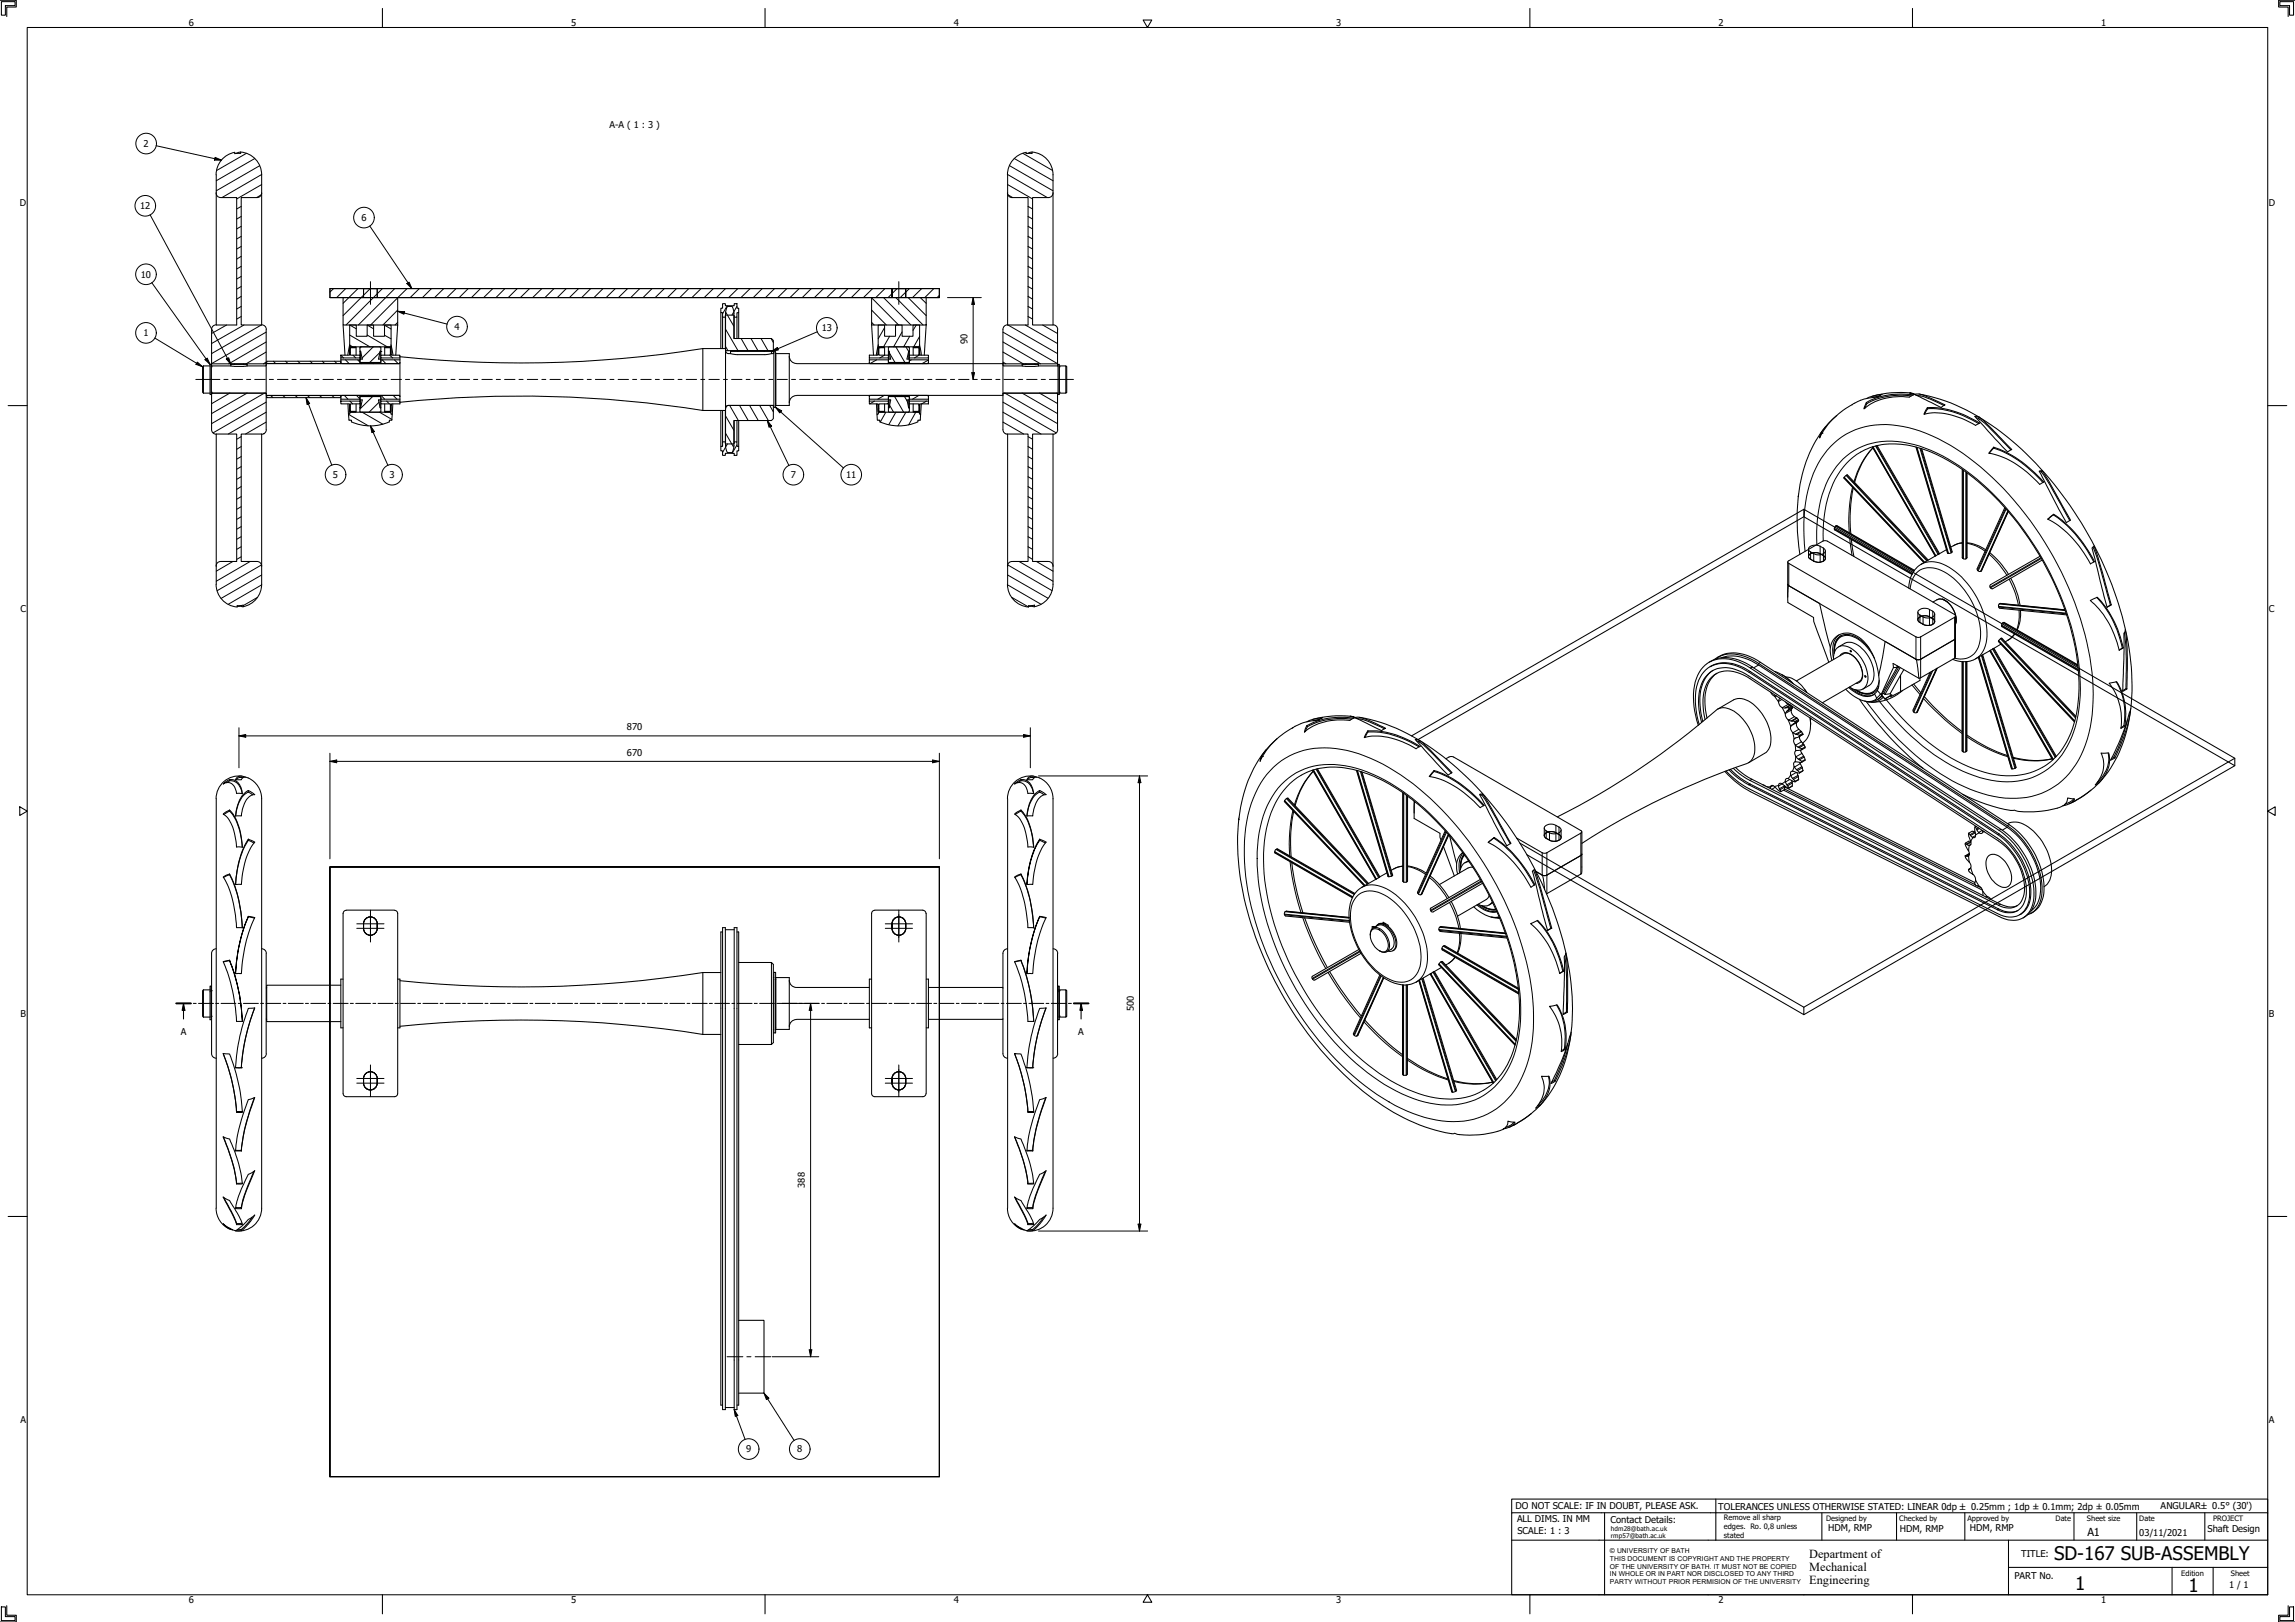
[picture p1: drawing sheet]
<svg xmlns="http://www.w3.org/2000/svg" width="841mm" height="594mm" viewBox="0 0 841 594" stroke-linecap="round" stroke-linejoin="round" font-family="sans-serif">
<defs><g id="words">
<g font-size="6.9">
<text x="752.8" y="571.4">SD-167 SUB-ASSEMBLY</text>
<text x="760.5" y="582.5">1</text>
<text x="802" y="583">1</text>
</g>
<g font-size="4.5">
<text x="663" y="570.7">Department of</text>
<text x="663" y="575.5">Mechanical</text>
<text x="663" y="580.2">Engineering</text>
</g>
<text font-size="4.1" x="764.9" y="562.6">A1</text>
<g font-size="3.4">
<text x="69.2" y="9.7">6</text>
<text x="209.3" y="9.7">5</text>
<text x="349.5" y="9.7">4</text>
<text x="489.6" y="9.7">3</text>
<text x="629.8" y="9.7">2</text>
<text x="770" y="9.7">1</text>
<text x="223.4" y="47">A-A ( 1 : 3 )</text>
<text x="52.6" y="53.9">2</text>
<text x="7.2" y="75.6">D</text>
<text x="51.4" y="76.6">12</text>
<text x="831.4" y="75.6">D</text>
<text x="132.5" y="81">6</text>
<text x="51.6" y="101.8">10</text>
<text x="52.6" y="123.2">1</text>
<text x="166.6" y="120.9">4</text>
<text x="301.1" y="121.3">13</text>
<text x="354.5" y="125.9" transform="rotate(-90 354.5 125.9)">90</text>
<text x="122" y="175.1">5</text>
<text x="142.7" y="175.2">3</text>
<text x="289.8" y="175.1">7</text>
<text x="310.1" y="175.2">11</text>
<text x="7.6" y="224.1">C</text>
<text x="831.4" y="224.1">C</text>
<text x="229.7" y="267.5">870</text>
<text x="229.7" y="276.8">670</text>
<text x="415.5" y="370.4" transform="rotate(-90 415.5 370.4)">500</text>
<text x="7.6" y="372.6">B</text>
<text x="831.4" y="372.6">B</text>
<text x="66.2" y="379.2">A</text>
<text x="395.2" y="379.2">A</text>
<text x="295" y="435" transform="rotate(-90 295 435)">388</text>
<text x="7.5" y="521.1">A</text>
<text x="831.4" y="521.1">A</text>
<text x="273.4" y="532">9</text>
<text x="292.1" y="532">8</text>
<text x="555.4" y="552.6">DO NOT SCALE: IF IN DOUBT, PLEASE ASK.</text>
<text x="555.9" y="557.6">ALL DIMS. IN MM</text>
<text x="590.2" y="557.7">Contact Details:</text>
<text x="629.7" y="552.9">TOLERANCES UNLESS OTHERWISE STATED: LINEAR 0dp ± 0.25mm ; 1dp ± 0.1mm; 2dp ± 0.05mm</text>
<text x="791.8" y="552.9">ANGULAR± 0.5° (30')</text>
<text x="556.1" y="561.8">SCALE: 1 : 3</text>
<text x="669.9" y="560.7">HDM, RMP</text>
<text x="696.2" y="561.1">HDM, RMP</text>
<text x="721.9" y="560.9">HDM, RMP</text>
<text x="784" y="562.5">03/11/2021</text>
<text x="809" y="561.2">Shaft Design</text>
<text x="740.7" y="570.1">TITLE:</text>
<text x="738.2" y="578.3">PART No.</text>
<text x="816.9" y="581.6">1 / 1</text>
<text x="69.2" y="587">6</text>
<text x="209.3" y="587">5</text>
<text x="349.5" y="587">4</text>
<text x="489.6" y="587">3</text>
<text x="629.8" y="587">2</text>
<text x="770" y="587">1</text>
</g>
<g font-size="2.7">
<text x="631.8" y="556.9">Remove all sharp</text>
<text x="669.2" y="557.2">Designed by</text>
<text x="696" y="557.2">Checked by</text>
<text x="721" y="557.2">Approved by</text>
<text x="753.3" y="557.1">Date</text>
<text x="764.8" y="557.2">Sheet size</text>
<text x="784" y="557.1">Date</text>
<text x="811" y="557.1">PROJECT</text>
<text x="631.8" y="560.1">edges. Ro. 0,8 unless</text>
<text x="631.8" y="563.4">stated</text>
<text x="799.3" y="577.2">Edition</text>
<text x="817.6" y="577.2">Sheet</text>
</g>
<g font-size="2.5">
<text x="590" y="568.9">© UNIVERSITY OF BATH</text>
<text x="590" y="571.7">THIS DOCUMENT IS COPYRIGHT AND THE PROPERTY</text>
<text x="590" y="574.6">OF THE UNIVERSITY OF BATH. IT MUST NOT BE COPIED</text>
<text x="590" y="577.4">IN WHOLE OR IN PART NOR DISCLOSED TO ANY THIRD</text>
<text x="590" y="580.2">PARTY WITHOUT PRIOR PERMISION OF THE UNIVERSITY</text>
</g>
<g font-size="2.3">
<text x="590.4" y="560.6">hdm28@bath.ac.uk</text>
<text x="590.4" y="563.5">rmp57@bath.ac.uk</text>
</g>
</g></defs>
<!-- layer: Hatch (ISO) -->
<g fill="none" stroke="#000" stroke-width=".37">
<path d="M90.3 56.2l-10.9 6.3M93.3 58.1l-14.1 8.1M371.7 58.1l14.2 8.1M374.8 56.2l11 6.3M88.4 79.3l-1.7 .9M88.4 75.6l-1.7 1M95.2 60.7l-16 9.2M95.8 71.3l-1.8 1.1M95.9 67.6l-9.2 5.3M95.9 63.9l-14.6 8.5M369.3 67.6l9.1 5.3M369.3 63.9l14.5 8.5"/>
<path d="M369.4 71.3l1.7 1.1M370 60.7l15.9 9.2M376.7 79.3l1.7 .9M376.7 75.6l1.7 1M88.4 97.6l-1.7 .9M88.4 93.9l-1.7 1M88.4 90.3l-1.7 .9M88.4 86.6l-1.7 .9M88.4 82.9l-1.7 1M376.7 97.6l1.7 .9M376.7 93.9l1.7 1M376.7 90.3l1.7 .9"/>
<path d="M376.7 86.6l1.7 .9M376.7 82.9l1.7 1M83.1 119l-5.6 3.1M88.4 115.9l-1.7 1M88.4 112.2l-1.7 1M88.4 108.6l-1.7 1M88.4 104.9l-1.7 1M88.4 101.3l-1.7 .9M89.4 119l-11.9 6.8M95.8 119l-18.3 10.5M122.2 105.7l-1.3 1.3M126.7 105.7l-3.3 3.3"/>
<path d="M128.1 119l2.5 1.4M131.2 105.7l-5.5 5.4M134.6 119l2.3 1.4M135.7 105.7l-10 9.9M140.1 105.7l-13.3 13.3M140.9 119.1l2.4 1.4M144.7 105.7l-13.4 13.3M145.7 118.1l-.9 .9M145.7 113.6l-5.4 5.4M149.2 105.7l-13.4 13.3M153.7 105.7l-3.4 3.3M158.1 105.7l-3.3 3.3"/>
<path d="M162.6 105.7l-3.3 3.3M167.1 105.7l-3.3 3.3M171.6 105.7l-3.3 3.3M176.1 105.7l-3.3 3.3M180.6 105.7l-3.4 3.3M185 105.7l-3.3 3.3M189.5 105.7l-3.3 3.3M194.1 105.7l-3.4 3.3M198.6 105.7l-3.4 3.3M203 105.7l-3.3 3.3M207.5 105.7l-3.3 3.3M212 105.7l-3.3 3.3"/>
<path d="M216.5 105.7l-3.3 3.3M221 105.7l-3.3 3.3M225.5 105.7l-3.4 3.3M230 105.7l-3.4 3.3M234.4 105.7l-3.3 3.3M239 105.7l-3.4 3.3M243.5 105.7l-3.4 3.3M247.9 105.7l-3.3 3.3M252.4 105.7l-3.3 3.3M256.9 105.7l-3.3 3.3M261.4 105.7l-3.3 3.3M265.9 105.7l-3.3 3.3"/>
<path d="M265.9 114.3l3 5.2M266.5 112l-1.7 2.9M270.1 112.2l-1.9 3.2M270.4 105.7l-3.4 3.3M274.9 105.7l-3.4 3.3M279.3 105.7l-3.3 3.3M283.8 105.7l-3.3 3.3M288.4 105.7l-3.4 3.3M292.9 105.7l-3.4 3.3M297.3 105.7l-3.3 3.3M301.8 105.7l-3.4 3.3M306.3 105.7l-3.3 3.3"/>
<path d="M310.8 105.7l-3.3 3.3M315.3 105.7l-3.3 3.3M319.4 118.1l1 .9M319.4 113.6l5.4 5.4M319.4 109.1l9.9 9.9M319.8 105.7l-3.4 3.3M323.8 109l10 10M324.2 120l-2.4 4.1M324.3 105.7l-3.4 3.3M328.3 109l10 10M328.4 119l-.2 .4M328.7 105.7l-3.3 3.3"/>
<path d="M332.8 109l6.6 6.6M333.2 105.7l-3.3 3.3M335.8 119l-1.2 2M337.2 109l2.2 2.1M337.8 105.7l-3.4 3.3M342.2 105.7l-3.3 3.3M344.2 108.2l-.8 .8M369.4 119l18.1 10.5M375.7 119l11.8 6.8M376.7 115.9l1.7 1M376.7 112.2l1.7 1M376.7 108.6l1.7 1"/>
<path d="M376.7 104.9l1.7 1M376.7 101.3l1.7 .9M382.1 119l5.4 3.1M97.5 132.6l-1 .7M97.5 128.9l-7.3 4.4M97.5 125.3l-13.7 8M97.5 121.6l-20 11.6M100.2 132.3l.8 .8M104.6 132.3l.9 .8M109.2 132.3l.8 .8M113.7 132.3l.8 .8M118.1 132.3l.8 .8"/>
<path d="M122.6 132.3l.8 .8M124.9 130.1l1 1M126.6 131.8l1.4 1.4M128.1 128.7l.3 .4M128.1 122.7l7.5 4.3M128.2 126.4l1 .6M129.3 130.1l1.1 1M131.1 131.8l.8 .8M132.1 132.8l.4 .4M132.2 131.5l-.3 .4M132.3 127l-.4 .4M134.6 122.7l7.3 4.3"/>
<path d="M136.6 132.8l.3 .4M136.8 127l-4.1 4.2M139.3 129.1l-3.8 3.7M139.6 128.7h.1M140.1 131.8l1.3 1.4M140.9 122.8l2.4 1.3M142.8 130.1l1.1 1M144.5 131.8l1.4 1.4M265.9 126.9l.9 1.5M265.9 120.6l4.5 7.8M271.6 124l2.5 4.4M275.2 124l2.5 4.4"/>
<path d="M278.9 124l2.5 4.4M282.6 124l.8 1.4M321.2 131.8l-2.3 1.3M322.1 127.7l-.4 .2M323.2 127l-.6 .4M324.2 130.1l-1.8 1M325.6 128.6v.1M325.8 132.8l-.6 .4M325.9 129.3l2.1 3.5M326 123.2l-2.2 3.8M328.3 127l3.3 5.8M330.6 121.6l-3.1 5.4"/>
<path d="M332 127l1 1.7M332.1 132.8l-.6 .4M333.4 123.2l-2.2 3.8M333.9 131.8l-.7 .4M335.9 127l-.6 .4M337 123.2l-2.2 3.8M337.1 130l-2 1.1M340.2 131.9l-2.3 1.3M367.5 132.6l1.1 .7M367.5 128.9l7.5 4.4M367.5 125.3l13.8 8M367.5 121.6l20 11.6"/>
<path d="M77.7 144.1h.1M84.2 144l-6.7 3.9M88.4 159.9l-1.7 1M90.6 144l-13.1 7.5M96.5 158.8h.1M96.9 144l-19.4 11.2M97.5 154.6l-7.5 4.4M97.5 151l-13.9 8M97.5 147.3l-19.4 11.2M99.3 144.9l.7 .7M103.7 144.9l.8 .7M108.2 144.9l.8 .7"/>
<path d="M112.7 144.9l.8 .7M117.2 144.9l.8 .7M121.7 144.9l.8 .7M126.2 144.8l1.3 1.4M127.8 151.8l7.1 4.1M128.2 146.9l1 1M130.6 144.8l1.3 1.3M132 145.3l-.1 .1M132.7 151l7.6 4.4M135.1 144.8l.3 .4M136.5 145.3l-4.6 4.5M138.9 147.4l-3.6 3.6"/>
<path d="M139.1 151l4.5 2.6M139.6 144.8l1.4 1.4M141 150.7l.3 .3M141.7 146.9l1 1M143.1 148.3l.3 .3M144.1 144.8l1.4 1.4M146.2 146.9l.4 .4M265.9 158.7l3 5.1M265.9 152.3l3 5.3M267.4 148.5l3.2 5.5M271 148.5l3.2 5.5M274.7 148.5l3.2 5.5"/>
<path d="M278.4 148.5l3.2 5.5M282.1 148.5l1.3 2.3M320.5 146.9l-1.8 1M322.1 149.6l-.4 .2M324 144.8l-2.3 1.4M324.6 151l-2 3.6M325.6 147.6l-.5 .3M326 148.4l1.5 2.6M327.9 145.3l3.3 5.7M328.3 151l-2.6 4.5M330.4 144.8l-.6 .4M331.5 145.3l1 1.7"/>
<path d="M332 151l-2.9 5M335.6 151l-2.6 4.6M336.7 144.8l-2.3 1.4M337.1 148.3l-.4 .2M339.5 146.9l-1.7 1M367.5 154.6l7.7 4.4M367.5 151l14 8M367.5 147.3l19.5 11.2M368.2 144l19.3 11.2M368.6 158.8h.1M374.6 144l12.9 7.5M376.7 159.9l1.7 1"/>
<path d="M380.9 144l6.6 3.8M387.4 144.1h.1M88.4 178.2l-1.7 1M88.4 174.6l-1.7 .9M88.4 170.9l-1.7 1M88.4 167.2l-1.7 1M88.4 163.5l-1.7 1.1M266.6 162.6l-1.8 3.1M270.1 163l-1.8 3M376.7 178.2l1.7 1M376.7 174.6l1.7 .9M376.7 170.9l1.7 1"/>
<path d="M376.7 167.2l1.7 1M376.7 163.5l1.7 1.1M88.4 196.6l-1.7 .9M88.4 192.9l-1.7 .9M88.4 189.3l-1.7 .9M88.4 185.6l-1.7 .9M88.4 181.9l-1.7 1M376.7 196.6l1.7 .9M376.7 192.9l1.7 .9M376.7 189.3l1.7 .9M376.7 185.6l1.7 .9M376.7 181.9l1.7 1"/>
<path d="M85.3 205.6l-6.1 3.6M88.4 203.9l-1.7 1M88.4 200.3l-1.7 .9M91.7 205.6l-12.5 7.3M94.4 218.8l-5.3 3M95.8 206.9l-16.2 9.4M95.9 214.2l-12.3 7.1M95.9 210.6l-14.9 8.6M369.3 214.2l12.2 7.1M369.3 210.6l14.7 8.5M369.3 206.9l16.2 9.4M370.8 218.8l6.1 3.5"/>
<path d="M373.4 205.6l12.5 7.3M376.7 203.9l1.7 1M376.7 200.3l1.7 .9M379.8 205.6l6.1 3.6"/>
</g>
<!-- layer: Visible (ISO) -->
<g fill="none" stroke="#000" stroke-width=".38">
<path d="M88.2 56.2l-2.2 .1v-.5a8.4 8.4 0 0 0-6.8 8.2M88.2 55.7a8.4 8.4 0 0 1 7.7 8.3M88.2 55.7l-1.6 .5M88.2 55.7v.5M376 55.8a8.4 8.4 0 0 0-6.8 8.2M376 55.8v.4M378.2 56.2l-2.2 .1M378.2 55.7a8.4 8.4 0 0 1 7.7 8.3M378.2 55.7l-1.6 .5M378.2 55.7v.5M79.2 70.7l.2 .8 1 .8 6.3 .1v46.6h-7.5M79.2 64v55"/>
<path d="M94.2 72.4h-5.8v46.6h7.5M95.9 64v55M95.9 70.7l-.5 1.2-1.2 .5M369.2 70.7l.5 1.2 1.2 .5M369.3 64v55M370.9 72.4h5.8v46.6h-7.4M385.9 70.7l-.2 .8-1 .8-6.3 .1v46.6h7.5M385.9 64v55M95.9 119l.9 .2 .7 1v13.1h-20v-12.6l.5-1.2 1.2-.5M120.9 105.7h223.3v3.3h-223.3zM125.7 109h-4.8v-3.3h223.3v3.3M125.7 109h20v10h-20z"/>
<path d="M125.7 119l.7 11.1M128.1 119h2.5v4.2h4v-4.2h2.3v4.2h4v-4.2h2.4v8h-15.1zM133.2 105.7v3.3v-3.3M138.2 105.7h-5h5M138.2 105.7v3.3M145.7 109h173.7M145.7 119l-.7 11.1M264.2 114.5v13.2M264.8 111.2h1v.8h3.2v-.8h1.1v1.7h.6v1.6h-.6v1.7h-1.1v-.8h-3.2v.8h-1v-1.7h-.6v-1.6h.6zM264.8 116.2v11.5M265.8 116.2v11.5M268.3 112.2l-1.7 .1-.7 2.5v48.3l.7 2.6 1.7 .1"/>
<path d="M268.3 112.3l.7 2.6M268.9 114.8v9.2h13.8l.7 .7v3.7h-17.5M269 116.2v7.8M270.1 116.2v7.8M270.7 114.5v9.5M319.4 109h20v10h-20zM319.4 119l.7 11.1M321.8 119h2.4v4.2h4v-4.2h2.4v4.2h4v-4.2h2.4l-.1 8h-15zM326.9 105.7v3.3v-3.3M331.9 105.7h-5h5M331.9 105.7v3.3v-3.3M339.4 109h4.8"/>
<path d="M339.4 119l-.7 11.1M369.2 119l-1.2 .5-.5 1.2v12.6h20v-12.6M385.9 119l1.2 .5 .5 1.2M74.5 134l-.3 .3v9.4l.3 .3M74.5 134v10M74.5 134h2.5M77 133.4h.4v11.1h-.4zM77.4 134h7.2M77.5 133.3v.7M77.5 133.8l.1 .2M84.6 134l1.3 .2 4.7-.2M84.6 133.4h6"/>
<path d="M84.6 133.4v.6M90.6 134h6.6M90.6 133.4v.6M97.5 133.3v24M97.6 133.7l-.3 .3M97.7 132.3h27.2v.8h-27.2zM97.7 133.1v.1M97.8 133.2l-.2 .2M124.9 132.8l.4 .3M124.9 130.1h3.2v-2.7l.3-.4h2.1v.4h-2.1v2.7h3.5v1h-7zM124.9 131.1v.7M124.9 133.1v.1"/>
<path d="M128.1 126.3l-.7 3.8M128.2 127v.2M130.5 127.4v2.7M131.9 131.1v1.7h7.7v-1.7M131.9 128.7v1.4M132.1 128.6v2.9M132.2 127l-.3 .4v1.3l.2-.1 .7 2.9M132.3 127h6.9M132.8 131.5h-.9M138.7 131.5h.8M139.2 127l.4 .4v1.3l-.3-.1-.6 2.9M139.3 128.6v2.9"/>
<path d="M139.6 128.7v1.4M141 127.4v2.7M143.3 127v.2M143.3 126.3l.7 3.8M146.6 130.7v-.6h-3.2v-2.7l-.3-.4h-2.1v.4h2.1v2.7h-3.5v1h7M146.6 130.7v17.2h-3.2v2.8l-.3 .3h-2.1v-.3h2.1v-2.8h-3.5v-1h7M146.6 131.8h-7v1h-7.7v-1h-7v1M146.6 132.8l-.4 .4h-48.5M146.6 132.8l-.4 .3M257.6 127.7a425 425 0 0 1-111 3M257.6 127.7v22.6h8.3M257.6 127.7h8.3"/>
<path d="M265.9 128.5a.98 .98 0 0 0 1 1M266.9 129.5h.8M267.7 129.5l2.2 .4h10.7l2.1-.4M267.7 128.7h15M267.7 128.7l.2-.2h14.6l.2 .2M267.7 128.7v.8M282.7 129.5h.9M282.7 128.7v.8M283.4 128.4v1.1M283.6 128.8h.6v20.4h-.6zM284.2 130.2h.1M284.3 129.5h4.9v19h-4.9z"/>
<path d="M289.2 130.5l.6 1.6 .9 .8 1.2 .2M291.9 133.2l75.6 .2M318.6 132.8l.3 .3M318.6 130.1h3.1v-2.7l.4-.4h2.1v.4h-2.1v2.7h3.5v1h-7zM318.6 133.2v-1.4h7v1h7.6v-1h7v1.4M318.6 131.1v.7M321.8 126.3l-.7 3.8M321.9 127v.2M324.2 127.4v2.7M325.6 131.1v1.7h7.6v-1.7M325.6 128.7v1.4M325.8 128.6v2.9"/>
<path d="M325.9 127l-.3 .4v1.3l.2-.1 .6 2.9M325.9 127l7.1 .1 .2 .3v1.3l-.2-.1-.6 2.9M326.4 131.5h-.8M332.4 131.5h.8M333 128.6v2.9M333.2 128.7v1.4M334.6 127h2.1l.4 .4v2.7h3.1v1h-7v-1h3.5v-2.7h-2.1zM334.6 127.4v2.7M336.9 127v.2M337 126.3l.6 3.8M340.2 131.1v.7M340.2 132.8l-.3 .3"/>
<path d="M367.5 133.7l.4 .3h6.7M367.5 133.3v24M374.6 134l1.3 .2 4.7-.2M374.6 133.4h6M374.6 133.4v.6M380.6 134h7.1M380.6 133.4v.6M387.5 133.3v.7M387.7 133.4h.5v11.1h-.5zM388.2 134h2.4M390.6 134l.3 .3v9.4l-.3 .3zM74.5 144h2.5"/>
<path d="M77.4 144h19.8M77.5 144v13.3M77.5 157.4l.5 1.1 1.2 .5M77.9 144l-.4 .3M97.3 144l.3 .3M97.6 144.7l.2 .1M97.6 157.4l-.5 1.1-1.2 .5M97.7 144.9h27.2v.7h-27.2zM97.7 144.8h48.5M97.7 144.8v.1M124.9 146.9h7v1h-3.5v2.8h2.1v.3h-2.1l-.3-.3v-2.8h-3.2zM124.9 144.8v.1"/>
<path d="M124.9 146.2v.7M125.3 144.9l-.4 .3v1h7v-1h7.7v1h7M127.5 147.9l.2 3.8M127.8 153.8l.3 .1M127.9 153.8l-.2-2.1h.5v-.7h15.1v.7h.5l-.2 2.1M128.1 153.9h.7v.6a17.1 17.1 0 0 0 13.9 0v-.6h.6M128.2 150.8v.2M130.5 147.9v2.8M131.9 147.9v2.7l.3 .4M131.9 146.9v-1.6h7.7v1.6M131.9 146.5h.9l-.7 2.9-.2-.1M132.1 146.4v3"/>
<path d="M132.3 151h6.9M139.3 146.4v3M139.5 146.5h-.8l.6 2.9 .3-.1v1.3l-.4 .4M139.6 147.9v1.4M141 147.9v2.8M143.3 150.8v.2M143.6 153.8l-.2 .1M144 147.9l-.2 3.8M146.2 144.9l.4 .3zM146.6 147.3a428.2 428.2 0 0 1 111 3M264.2 150.3v13.2M264.8 150.3v11.5"/>
<path d="M265.8 150.3v11.5M266.9 148.5a.98 .98 0 0 0-1 1M269 154v7.8M270.1 154v7.8M270.7 154v9.5M283.6 148.5h-16.7h16.5v4.8l-.7 .7h-13.8v9.2M284.2 147.8h.1M318.6 146.9h7v1h-3.5v2.8h2.1v.3h-2.1l-.4-.3v-2.8h-3.1zM318.6 145.2v1h7v-1h7.6v1h7v-1M318.6 144.8v.4M318.6 146.2v.7M318.9 144.9l-.3 .3"/>
<path d="M321.2 147.9l.2 3.8M321.8 153.9h.7v.6a17.1 17.1 0 0 0 13.8 0l.1-.6h.6M321.9 150.8v.2M324.2 147.9v2.8M325.6 147.9v2.7l.3 .4M325.6 146.9v-1.6h7.6v1.6M325.6 146.5h.8l-.6 2.9-.2-.1M325.8 146.4v3M333 146.4v3M333.2 146.5h-.8l.6 2.9 .2-.1-.2 1.6-7.1 .1M333.2 146.9h7v1h-3.1v2.8l-.4 .3h-2.1v-.3h2.1v-2.8h-3.5zM333.2 147.9v1.4"/>
<path d="M334.6 147.9v2.8M336.9 150.8v.2M337.2 153.8l.2-2.1h-.5v-.7h-15v.7h-.5l.1 2.1 .3 .1M337.3 153.8l-.3 .1M337.6 147.9l-.2 3.8M339.9 144.9l.3 .3M340.2 144.8v.4M340.2 146.2v.7M367.5 144.7l-75.6 .1-1.2 .3-.9 .8-.6 1.6M367.5 157.4l.5 1.1 1.2 .5M387.3 144l.3 .3M387.5 144v13.3"/>
<path d="M387.6 157.4l-.5 1.1-1.2 .5M387.7 144h-19.8l-.4 .3M388.2 144h2.4M667.4 158.3l.2 .5M669.1 156.2a48.1 48.1 0 0 0-10.1 25.8l.1-.5M673.1 152.2a27.6 27.6 0 0 0-5.7 6.1M678.8 148.2a28 28 0 0 0-12 12.2l.6-2.1M678.8 148.2h-.1M684 147.4a27.6 27.6 0 0 1 17.2-2.8l-1.5 .9a21.2 21.2 0 0 0-16.6 4.3zM684 147.4l.1 .4M684 146l2.4-.9 3.3-.7-1.4 1-1 .1a16.5 16.5 0 0 0-8.5 2.7M684.1 147.8l-.6 1.7"/>
<path d="M688.6 145.1l-2.4 .5M699.8 143.9l2 .5a7.8 7.8 0 0 1 5.2 1.2l5.8 2.7-1.5 1-9.1-4.5zM700.2 143.9a37.9 37.9 0 0 0-14.1 1.2M700.4 145a27 27 0 0 0-16.3 2.8M701.8 144.4l.1 .2M702.1 144.8l3.1 .6 7.2 3.1M703.2 144.3a75.6 75.6 0 0 1 37.7 20.3 131.3 131.3 0 0 1 39.6 75.2 76.1 76.1 0 0 1 .2 20.6 95.6 95.6 0 0 1-7.3 18l1.6-.8M706.3 149.3a33.7 33.7 0 0 1 19.2 5.7l-1.5 .8a25.5 25.5 0 0 0-19-4.1zM706.3 149.3l.1 .4M706.4 149.7l-1.1 2M706.4 149.7a32.5 32.5 0 0 1 18.7 5.5M723.6 152.5h.5a7.1 7.1 0 0 1 4.4 3.2l8.7 8.9-1.5 .9z"/>
<path d="M724.2 153a18.4 18.4 0 0 1 6.5 5.3l6.2 6.5M725.2 152.8v.6M264.8 161.8h1v.8h3.2v-.8h1.1v1.7h.6v1.6h-.6v1.7h-1.1v-.8h-3.2v.8h-1v-1.7h-.6v-1.6h.6zM269 163.1l-.7 2.6M679.1 178.7a59.2 59.2 0 0 0-.9 16.7M681.9 165.6a27.7 27.7 0 0 1 23.3-.9 76.9 76.9 0 0 1 32.5 24.8 107.7 107.7 0 0 1 23.8 54.8 46.6 46.6 0 0 1-4.6 28.2 23.1 23.1 0 0 1-8.4 8.5M686.1 163.7l23.1 40M686.3 164.1a29.5 29.5 0 0 0-6.7 12.6M687.9 163.2l22.9 39.6M702.1 163.7l11.6 38.9h1.1l.6-.5-11.2-37.8M719.1 171.9v32.4a1.03 1.03 0 0 0 1.8 0v-31.1M730.1 164.3l.5-.5a42.9 42.9 0 0 1 18.4 12.8l-1.5 .8a35.3 35.3 0 0 0-17.7-11.2l-1-.2z"/>
<path d="M730.6 164.1l-1.6 1.9M730.6 164.1a41 41 0 0 1 18.1 12.7M730.6 163.8v.3M747.3 172.6l1.1-.2 1 1.5 9.4 16.6-1.6 .9zM747.4 172.8h.7M748.1 172.8l3.2 4.9 7.2 13M748.4 172.4l-.3 .4M659 181.7a86.6 86.6 0 0 0 .6 21.3M661 186.5l158 91.2v2.8l-158 91.1M661 189.3l-141.3 81.6M678.4 197.6l1 6.2M719.1 198.8l-1.7 .4-2.5 1.2"/>
<path d="M720.9 198.8a15.3 15.3 0 0 1 6.8 2.6M734.7 185.9l-10.2 22.4a.94 .94 0 0 0 .6 .9 .94 .94 0 0 0 1.1-.2l9.8-21.6M750.4 190.2l2.2-1.8a44 44 0 0 1 14.9 17.3l-1.4 .8a37.3 37.3 0 0 0-15.7-16.3zM752.5 188.6l-2.1 1.6M752.5 188.6a44 44 0 0 1 14.8 17.2M752.6 188.4l-.1 .2M79.2 214a8.4 8.4 0 0 0 7.7 8.3M79.2 207.3l.2-.8 1-.8 6.3-.1v-46.6h-7.5v55M94.2 205.6l1.2 .5 .5 1.2M94.2 205.6h-5.8v-46.6h7.5v55a8.4 8.4 0 0 1-6.8 8.2M370.9 205.6l-1.2 .5-.5 1.2M370.9 205.6h5.8v-46.6h-7.4v55a8.2 8.2 0 0 0 7.6 8.3"/>
<path d="M385.9 207.3l-.2-.8-1-.8-6.3-.1v-46.6h7.5v55a8.4 8.4 0 0 1-6.8 8.2M655.1 205.8v12.9M655.3 205.5l12.7-7.3 1.4-.1 46.9 27 .3 .6-12.8 7.6-1.4 .1-46.9-27.1-.4-.3zM655.5 214.5l-.4-.5 .4 .5-.4 2.8 .1 3.4 9.4 5.5 .1 1.4 5.5 14.9M655.5 214.5l11.3 6.5 4 16.2M655.5 214.5l46.6 27M662.7 201.1v2.7M663.1 203a4.3 4.3 0 0 1 5.4 .7 1.28 1.28 0 0 1 .2 1.6 1.28 1.28 0 0 1-1.4 .5 4.5 4.5 0 0 1-4.6-1.8zM663.1 200.3a4.3 4.3 0 0 1 5.7 1 1.68 1.68 0 0 1-2.1 1.9 5 5 0 0 1-4-1.9zM668.9 201.8v2.7M701.5 208.9l-28.3-16.3a1.02 1.02 0 0 0-.9 1.5l28.4 16.3M706.6 205.1l-29.6-31.1-.7 .3-.6 .8 29.3 31"/>
<path d="M710.8 202.8l-6.8 3.9a10.5 10.5 0 0 0-4.5 8.7M711.9 219.6v-.2l1.9 1.2M712.5 219.8h.1M713.3 201.3l-2.5 1.5M729.2 202.4a30 30 0 0 1 6.8 7.9M736.9 211.8a32.9 32.9 0 0 1 3.4 9.9M747.6 203.7l-18.2 10.5a.91 .91 0 0 0 0 1 .91 .91 0 0 0 .8 .4l18.1-10.5M766 219.9l2.5-1.2a37.8 37.8 0 0 1 9.6 18.6l-1.5 .9a33.3 33.3 0 0 0-10.6-18.3zM766.6 200.7l.8-.7 3 9.4 3.3 12.1-1.5 .9zM767 200.4a216.3 216.3 0 0 1 6.4 21.2l-1.2 .7M768.3 218.8a37.7 37.7 0 0 1 9.4 18.6M88.5 221.8v.2"/>
<path d="M89.1 221.6l-2.2 .2v.5M89.2 221.7l-.1 .5-2.2-.1M376.9 222.1l2.2 .1v-.6l-2.2 .2v.5M378.5 221.8v.2M672.2 239a5.2 5.2 0 0 1 4.6-6.3 13.2 13.2 0 0 1 9.6 7.4l.5 1.1M673.7 237a5.6 5.6 0 0 1 4.2-1.8 11.6 11.6 0 0 1 8.3 8.5 6.3 6.3 0 0 1-1.3 7.4l-2.2 1.3M674 232.5a7.1 7.1 0 0 0-2.3 7.4l.2 1.1M674.6 232.9a6.1 6.1 0 0 0-2.4 5.7M685.2 237.8a11.6 11.6 0 0 0-9-5.4 5.1 5.1 0 0 0-4.1 6v1M690.8 234.9l-2.3 12.5M702.8 224.3v2.7M702.9 226.5a4 4 0 0 1 5.7 .4 1.32 1.32 0 0 1 .1 1.5 1.32 1.32 0 0 1-1.4 .6 4.4 4.4 0 0 1-4.5-1.9z"/>
<path d="M702.9 223.7a4 4 0 0 1 5.7 .4 1.32 1.32 0 0 1 .1 1.6 1.32 1.32 0 0 1-1.4 .6 4.4 4.4 0 0 1-4.5-1.9zM708.3 220.5l1.5-.8a4.8 4.8 0 0 1 5.6 2.7l1.5 3.6v1.6l-.3 1.1M709 224.9v2.7M716.6 233.8l-.3 .4-12.5 7.3-.7 .2-1-.2M716.6 225.6l-.1 15.3-13.3 7.5-.6-5-.5-1.9M726.6 239.8l12.2 41.2-.9 .6-.8-.1-12.1-40.7M729.2 238.4l23 40M730.7 237.5l-6.7 3.8a9 9 0 0 1-8.5 .2M730.7 237.5l22.9 39.5M733.2 235.9l-2.5 1.6M738.3 232.3l-1.1 1.2-2.3 1.5M740.4 223.5a13.4 13.4 0 0 1-1.2 7.2"/>
<path d="M756.7 223.4l-23.5-2.4a.94 .94 0 0 0-.8 .8 .94 .94 0 0 0 .5 1l24.4 2.4M773.7 221.5l-.3 .1M777.7 237.4l-1.1 .7M778.1 237.3l-.4 .1M778.5 231.7a122.4 122.4 0 0 1 .6 20.6l-1.2 .7M778.8 230.7a118.1 118.1 0 0 1 .6 21.6l-1.5 .9 .5-14.7-.1-6.5zM626.3 242.5a12.9 12.9 0 0 1 13.3 .3l93.7 61a29.5 29.5 0 0 1 12.7 25.1 8.9 8.9 0 0 1-4.6 7.3M626.7 244.2a12.8 12.8 0 0 1 13.4 .9l92.4 60.3a27.2 27.2 0 0 1 11.7 22.7 8 8 0 0 1-4.1 7M627.8 245.5a13.1 13.1 0 0 0-4.8 12.7l1 6.1M628.2 241.6a11.6 11.6 0 0 1 12.4-.7l2.6 1.3 92.4 60.2a29.9 29.9 0 0 1 12.7 24.7 8.3 8.3 0 0 1-5.2 7.9M629.2 246.6a12 12 0 0 0-4.4 11.8l.7 4.6M629.3 240.8a12.9 12.9 0 0 1 13.3 .3l93.7 60.9a29.5 29.5 0 0 1 12.7 25.2 8.9 8.9 0 0 1-4.7 7.3"/>
<path d="M629.4 259.8l5.9-3.5a7.2 7.2 0 0 1 8 2.4 16.7 16.7 0 0 1 5.5 14.2l-.7 1.5-.8 1.2-6.5 3.8M630.9 240.9a15.2 15.2 0 0 1 13.6 2.7l91 59.4a29.1 29.1 0 0 1 12.3 23.4 9 9 0 0 1-3.4 7.1M648.9 253.5a1.79 1.79 0 0 0 2.1 1.4M650.3 245.9l3.7 1.8 2.8 2.5M652.2 255.7a2.31 2.31 0 0 0 .1 2.8 2.31 2.31 0 0 0 2.6 .7h.5M652.9 247.1l2 1.3 2.3 2.1M654.4 247.9a10.2 10.2 0 0 1 7.7 5.7M654.4 257.1l.5 .6 1.1 .5M655.4 259.2l.2 .3M655.6 259.5l-.2 .4a2.34 2.34 0 0 0-.8 2.9 2.34 2.34 0 0 0 2.7 1.3l.5 .2M656.6 258.5l-1.2 .7M656.7 258.7l.1 .2"/>
<path d="M656.8 258.9v.2a2.62 2.62 0 0 0 1.8 4l.4 .5M656.8 258.9l-1.2 .6M658.3 249.4l17.3-10a4.5 4.5 0 0 1 5 2.5 6.5 6.5 0 0 1 1.3 7.2l-14.1 8.3M671.3 241.9a7.7 7.7 0 0 1 1.7-8.8 7 7 0 0 1 9.1 .9 21.2 21.2 0 0 1 6.2 18.2l-.3 .7 2.8 3.1 2.3-1.4M672 241.5a4.3 4.3 0 0 1 2.9-5 10.6 10.6 0 0 1 8.7 7.5 8.2 8.2 0 0 1 0 7.6 4 4 0 0 1-5.9 0M676.4 252.4a11.9 11.9 0 0 0 9.2 4.5l1.2-.4 .9-.6-.8-1.7M677.5 251.8a9.3 9.3 0 0 0 8.3 3.1l1.1-.7M678.2 251.9a9.3 9.3 0 0 0 7.7 2.8l.7-.3M680.5 252.9a6.3 6.3 0 0 0 6.1 .8M681.4 256.1a117.4 117.4 0 0 0 23.3 25.3M688 253l-1.1 1.2M688.5 251.4a4.5 4.5 0 0 1-6.2 2.5l-2.5-1.3"/>
<path d="M688.7 249.1a4.8 4.8 0 0 1-2.6 4.4 4.8 4.8 0 0 1-5.1-.3l-.9-.5M689.4 254.4l1.4 1.6 2.3-1.4M689.4 254.4h.1M689.7 254.9a6.3 6.3 0 0 1-6.1 2M690.2 255.3a5.9 5.9 0 0 1-6.9 1.5M690.8 254.4l-.4-.5-.9 .5M692.7 254.1l-1.9 .3M693.1 254.6l-.4-.5 3.8-6.8v6l-3.7 1.9-.4-.1M693.9 244.5l-4.5 9.9M693.9 244.5l-.2-1.5 9.5 5.4M693.9 244.5l1.3-.1-5.7 10M695.2 243.8v.6l.5-.3"/>
<path d="M695.9 244.2l-5.5 9.7M696.3 244.5l-5.5 9.9M697.3 252.9a17 17 0 0 1-11.4 4.3M697.7 245.3l-1.2 2M701.3 250.5l2.6 3.2M703.6 248.4v.8l-7.1 4.1M705.2 255.2a87.7 87.7 0 0 0 13.8 12.7M709.9 244.7l-7.2 16a.91 .91 0 0 1-1.1 .3 .91 .91 0 0 1-.6-.9l6.3-13.9M720.8 242.3v32.7a1.03 1.03 0 0 1-1.8 0v-32.6M761.4 243.5l-26.9-15.5a1.02 1.02 0 0 0-.9 1.5l28 16.2M772.9 250.2l2.8-.5a23.3 23.3 0 0 1 3 16.2l-1.5 .9a22.5 22.5 0 0 0-4.3-16.6zM775.5 249.7a23.5 23.5 0 0 1 2.8 16.1"/>
<path d="M779.1 252.3h.3M780.8 259.8a59.3 59.3 0 0 1-5.8 17.8M462.3 276.8l.4 .2-.2 .2M464 274.5a47.4 47.4 0 0 0-10 25.8v-.4M468 270.5l-3.8 3.8-1.9 2.5M473.8 266.5a26.9 26.9 0 0 0-12 12.4l.5-2.1M473.8 266.5l-.2 .2M478.9 265.8a26.9 26.9 0 0 1 17.3-2.7l-1.5 .8a21.2 21.2 0 0 0-16.7 4.3zM478.9 264.4a14.5 14.5 0 0 1 5.8-1.5l-.8 .3a2.94 2.94 0 0 1-2.6 .7 16.2 16.2 0 0 0-7.5 2.6M478.9 265.8l.2 .4M479.1 266.2l-.7 1.6M483.6 263.5l-2.4 .5"/>
<path d="M494.7 262.4l2.1 .4a12 12 0 0 1 6.9 2l4 1.9-1.4 .9-7.8-3.8zM495.1 262.4a39.2 39.2 0 0 0-14.1 1.1M495.4 263.4a27 27 0 0 0-16.3 2.8M496.8 262.8v.2M497.1 263.1l3.5 .8 6.7 3M498.2 262.7a72.1 72.1 0 0 1 34 17.1 130.9 130.9 0 0 1 43.3 78.4 68.6 68.6 0 0 1-.1 20.9 86.7 86.7 0 0 1-7 17.7l1.5-.8M501.3 267.7a33.2 33.2 0 0 1 19.1 5.7l-1.5 .8a26.6 26.6 0 0 0-18.1-4.3l-.9 .3zM501.3 267.7v.4M501.3 268.1l-1 1.9M501.3 268.1a33.9 33.9 0 0 1 18.7 5.4M517.3 269.5l143.7-83v2.8l158 91.2M518.6 270.9a4.4 4.4 0 0 1 3.6 1.9l9.9 10.2-1.4 .9z"/>
<path d="M519.1 271.4l.5 .1a56.5 56.5 0 0 1 10.4 9.7l1.9 1.9M520.1 271.2v.6M529.8 277.9l1.5-.8 1.4 .2 46.9 27v.3l-.3 .6-13.1 7.3-1.1-.2-9.3-5.4M622.4 265.7a26.1 26.1 0 0 1-.3-18.3 10.6 10.6 0 0 1 14-5.4l5.4 2.7 91.1 59.4a29.7 29.7 0 0 1 12.7 25.1 7.7 7.7 0 0 1-8.4 7.8l-2.1-.4-2.2-.9-91.1-45.7a35.2 35.2 0 0 1-9.4-7.5M622.7 265.3a25.8 25.8 0 0 1-.2-16.2 10 10 0 0 1 13.3-5.4l5.2 2.5 91 59.5a27.3 27.3 0 0 1 11.7 23 7.1 7.1 0 0 1-8.5 7.1l-3.2-1.2-91-45.7-3.7-2.3-4.8-4.2M623.6 264.6a20.7 20.7 0 0 1 .9-16 9.2 9.2 0 0 1 11.5-3.4l2.4 1 2.4 1.4 91.2 59.4a25.2 25.2 0 0 1 10.6 20.4 6.6 6.6 0 0 1-5.9 6.9l-1.8-.1-2.9-1-91.2-45.8-3.6-2.2-3.6-3.2M624.8 263.6a18.7 18.7 0 0 1 1.3-14.3 9 9 0 0 1 11.5-2.6l3.7 1.9 91 59.4a21.9 21.9 0 0 1 9.4 19.4 5.9 5.9 0 0 1-9.4 4.2l-91-45.8-3.1-1.9-3-2.5M657.8 264.3l.1 .3M657.9 264.6l-.3 .3a2.04 2.04 0 0 0-1.4 2.2 2.04 2.04 0 0 0 1.9 1.8l1.3 .4M658.8 264.3a2.01 2.01 0 0 0 .8 3.2l1 1.1M659 263.6l-1.2 .7M659 263.6l.1 .3"/>
<path d="M659.1 263.9l-1.9 1.2M659.1 263.9l-1.2 .7M659.4 269.7a6.2 6.2 0 0 0 1.9 3.5l.2 .4M659.4 269.3l.1 .4M659.5 269.7l-.8 .4a1.45 1.45 0 0 0-1.4 1 1.45 1.45 0 0 0 .6 1.7l2.4 1.5M659.5 279.2l1.2 3M659.8 274.7l1.7 3.5v.3l-1.2 .7M660.3 279.2l-1.4-.1a1.14 1.14 0 0 0-1.5 .3 1.14 1.14 0 0 0 .2 1.6l1.9 1.9M660.3 274.6l-1.3 .3a1.23 1.23 0 0 0-1.4 .8 1.23 1.23 0 0 0 .6 1.4l2.1 1.8M660.3 274.3v.3M660.3 278.9v.3M660.6 268.6l-1.2 .7"/>
<path d="M660.6 268.6l.1 .4M660.7 269l-1.5 .8M660.7 269l-1.2 .7M661.5 273.6l-1.2 .7M661.5 273.6v.3l-1.2 .7M661.5 278.2l-1.2 .7M663.3 262.9a9.2 9.2 0 0 1-2.8 9.3M663.4 263l.1 2.4M663.7 263.2l-.3 .4M720.8 269.2a55.1 55.1 0 0 0 14.9 7.6M737.7 277.4a29.3 29.3 0 0 0 14.3 .5M760.7 262.4l-27.1-28.7-.7 .4-.6 .9 27.9 29.4"/>
<path d="M769.9 275.8h2.8a11.1 11.1 0 0 1-4.9 11.7 10.3 10.3 0 0 0 2.1-11.7zM772.5 275.8a11.3 11.3 0 0 1-3.6 10.5M774.6 277.3l.4 .3M778.3 265.8l-1.1 .7M778.3 265.8l.4 .1M779.6 263.8l-1.5 5.2a36.4 36.4 0 0 1-3.9 8.7l-.5 .2M780.7 260.3a43.9 43.9 0 0 1-14.3 29l-4.1 2.9-2.7 1.5 2.8-1.5 3.9-2.8M819 277.7l-158 91.2M79.2 292.5v150M81.8 298.2l2.3-1.5a21.4 21.4 0 0 1 4.7 13.6l-2.1-.1-.1-1a16.5 16.5 0 0 0-4-10.5zM81.8 287.2a3.6 3.6 0 0 1 3.7-1.6 3.6 3.6 0 0 1 2.8 2.9l.5 2.2-2.1-.1a3.6 3.6 0 0 0-3.8-3.9zM84.1 297.1l-2.1 1.2"/>
<path d="M84.1 297.1a21.1 21.1 0 0 1 4.7 13.2M84.1 286l-1.2 .7M84.1 286a4.1 4.1 0 0 1 4.4 3.5l.2 1.1M84.1 285.5v.5M84.1 296.7v.4M88.7 284.8l.3 .1M88.7 284.3a8.4 8.4 0 0 0-9.5 8.2M88.8 284.8a2.12 2.12 0 0 0-2.3 .9M89.7 290.4l1.3-.9 2.3 1.6a5.2 5.2 0 0 0-4.2 4.5l-.6 3.3h-2.2l.1-.9a12.3 12.3 0 0 1 3.3-7.6zM90 284.6l-.4-.1a2.34 2.34 0 0 0-3.3 1.2l2.2-.1a1.6 1.6 0 0 1 2.5-.7 8.4 8.4 0 0 1 4.9 7.6v150a8.1 8.1 0 0 1-5.1 7.8 8.1 8.1 0 0 1-9-2.1 5.8 5.8 0 0 0 3.4 2.2M91 290.1a10.3 10.3 0 0 0-4.6 8.8M91 290.1l1.6 1"/>
<path d="M91 289.5v.6M371.8 298.2l2.3-1.5a21.4 21.4 0 0 1 4.7 13.6l-2.1-.1-.1-1a16.5 16.5 0 0 0-4-10.5zM372.3 286.7a3.6 3.6 0 0 1 3.8-.8 3.6 3.6 0 0 1 2.4 3.1l.3 1.7-2.1-.1a3.6 3.6 0 0 0-3.8-3.9l-1.1 .5zM374.1 297.1l-2.1 1.2M374.1 297.1a21.1 21.1 0 0 1 4.7 13.2M374.1 286l-1.2 .7M374.1 286a4 4 0 0 1 4.4 3.5l.2 1.1M374.1 285.5v.5M374.1 296.7v.4M378.7 284.8a2.08 2.08 0 0 0-2.2 .9M378.7 284.8l.3 .1M378.7 284.3a8.3 8.3 0 0 0-9.4 8.2l-.1 150a8.4 8.4 0 0 0 5 7.7"/>
<path d="M379.3 290.8l1.7-1.3 2.3 1.6a5.2 5.2 0 0 0-4.2 4.5l-.6 3.3h-2.2l.1-.9a12.8 12.8 0 0 1 2.9-7.2zM380 284.6l-.4-.1a2.34 2.34 0 0 0-3.3 1.2l2.2-.1a1.59 1.59 0 0 1 2.5-.6 8.3 8.3 0 0 1 4.9 7.5v150a8.4 8.4 0 0 1-9.4 8.3M381 290.1a10.3 10.3 0 0 0-4.6 8.8M381 290.1l1.6 1M381 289.5v.6M474.1 297.2a55.8 55.8 0 0 0-1 16.6M476.8 283.9a26.7 26.7 0 0 1 22.2-1.2 72.5 72.5 0 0 1 31.6 22.8 108.7 108.7 0 0 1 25.9 57.2 46.2 46.2 0 0 1-5.1 29l-.6 .8a21.3 21.3 0 0 1-7.3 6.9M481 282.1l23.1 39.9M481.3 282.5a29.8 29.8 0 0 0-6.7 12.6M482.8 281.6l22.9 39.6M497.1 282.2l11.5 38.8h1.1l.6-.5-11.2-37.8M514 290.3v32.4a1 1 0 0 0 1.8-.1v-31"/>
<path d="M518.2 293.4v4.4M518.5 293.7l-.3 1.5v4.6l9.5 5.4v1.5l.4 1M525.5 282.2a40.6 40.6 0 0 1 18.4 12.8l-1.5 .8a33.9 33.9 0 0 0-18.7-11.4zM525.5 282.5l-1.6 2M525.5 282.5a41.5 41.5 0 0 1 18.1 12.6M525.5 282.2v.3M542.2 290.9l1.1-.1 1 1.5 9.4 16.6-1.5 .9zM542.4 291.2h.7M543.1 291.2l2.5 3.9 7.9 13.9M543.3 290.8l-.2 .4M570.7 299.2a285.6 285.6 0 0 0 58.6-39.4 7.2 7.2 0 0 1 7.9 2 16.8 16.8 0 0 1 5.6 14.7l-1 2-1.1 .9a292 292 0 0 0-61 29.5M634.1 281.8l3.6 3.1 3.6 2.3 91.1 45.7a8 8 0 0 0 7.1 .6"/>
<path d="M636 281.1l3.6 2.9 2.4 1.4 91 45.8 3 .9h1.7l1.6-.4M646 287.4l.9 .5M648.7 288.8v-.5a.89 .89 0 0 1 .8-.7 .89 .89 0 0 1 .9 .6l1.6 1.5 .7 .2M653.6 289.4l72.9 36.6M653.9 289l70 35.1M654 287.8v.5M654 288.3l-.1 1-1.2 .6M654 288.3l69.7 35M655.4 288.6l-2.2-1.4a.79 .79 0 0 0-1-.3 .79 .79 0 0 0-.4 1l.9 2M655.6 288.6h-.2M656.7 285.9l.1 2M656.8 287.9l-1.4 .7"/>
<path d="M656.8 287.9l-1.2 .7M657.8 286.4l-2.4-1.1a.82 .82 0 0 0-1 .1 .82 .82 0 0 0-.1 1l1.3 2.2M657.9 286.2l-.1 .2M658.5 283l.6 2.5M659.1 285.5l-1.3 .9M659.1 285.5l-1.2 .7M659.4 283.1l-1.9-.5a.97 .97 0 0 0-1.3 .1 .97 .97 0 0 0 .1 1.4l1.6 2.1M659.5 282.9l-.1 .2M660.7 282.2l-1.3 .9M660.7 282.2l-1.2 .7M719.3 290.9a53.9 53.9 0 0 0 18.6 5.9 33.4 33.4 0 0 0 18.4-1.9l1.1-1.2 .3-1.4 2.5 .3a5 5 0 0 1-4.2 2.5M759.8 292.6l-.6 .7-2.5 1.2"/>
<path d="M760.3 293.4l-2 1M768.9 286.3l.4 .3M768.9 286.3l-.4 .3M91 307.4l2.3 1.1a24.9 24.9 0 0 0-4.7 14l-.1 1.4h-2.2a34.6 34.6 0 0 1 4.7-16.5zM91 307.8a32.9 32.9 0 0 0-4.6 16.1M91 307.8l2.1 1M91 307.4v.4M120.9 317.5h223.3h-223.3M344.2 317.5v223.4v-223.4M381 307.4a34.6 34.6 0 0 0-4.7 16.5 33.8 33.8 0 0 1 4.7-16.1M381 307.4l2.3 1.1a24.9 24.9 0 0 0-4.7 14l-.1 1.4h-2.2M381 307.8l2 1"/>
<path d="M381 307.4v.4M454 300.1a103.3 103.3 0 0 0 9.9 52.4 127.4 127.4 0 0 0 39.3 50 61.8 61.8 0 0 0 29.6 12.7 31.7 31.7 0 0 0 18.4-1.9 2.82 2.82 0 0 0 1.4-2.7l2.6 .4a5.2 5.2 0 0 1-4.3 2.5M473.4 316a93.8 93.8 0 0 0 4.1 18.3M508.3 319.7l-2.6 1.5M514 317.2l-1.7 .3-2.5 1.2M515.8 317.2a14.7 14.7 0 0 1 6.8 2.6M529 310l4 10.8M529.6 304.3l-10.1 22.4a.9 .9 0 0 0 .6 1 .9 .9 0 0 0 1-.4l9.8-21.5M531.2 306.2l2.6 10.1M536 312.2a7.2 7.2 0 0 0-1.8 7.9M536.1 312.4a9.1 9.1 0 0 0-1.2 7.3M536.5 312.9l-1 2-.3 3.5"/>
<path d="M536.5 313l-.9 1.9-.4 2.8M536.7 313.2l-1.1 2-.4 2.8M538.2 315.2l-1.4 .8M538.4 315.6a3.6 3.6 0 0 0-3.4 4M539.8 317.7l-1.8 .2-10.6 6.1M545.3 308.5l2.3-1.8a45.3 45.3 0 0 1 14.9 17.4l-1.5 .9a37.9 37.9 0 0 0-15.7-16.5zM547.4 307l-2 1.6M547.4 307a45.9 45.9 0 0 1 14.8 17.2M547.6 306.7l-.2 .3M557 308.8l104 60.1v2.7l-101.5-58.6M561.5 319.1l.8-.7 1.1 3 5.2 18.6-1.5 .8zM562 318.7l2.3 6.6 4 14.7-1.2 .7"/>
<path d="M562.9 319.2l2.2 1.3M565.9 303.3v2.7M566.3 305.3a4.1 4.1 0 0 1 5.8 1.2 2.72 2.72 0 0 1-4.3 1.2 2.53 2.53 0 0 1-1.9-1.5zM566.3 302.5a4.1 4.1 0 0 1 5.8 1.3 2.78 2.78 0 0 1-4.3 1.2 2.73 2.73 0 0 1-1.9-1.6zM572.1 304v2.7M579.7 312.8l-.4 .5-12.4 7.2-.7 .2-1.1-.2M579.7 304.6v13.6a1.6 1.6 0 0 1-.4 1.9l-12.6 7.3M720.2 313.5l.6 1.4a2.4 2.4 0 0 1 1.1 3.3l-.2 .2a.95 .95 0 0 0-.1 1 .95 .95 0 0 0 .8 .5 2.57 2.57 0 0 1 1.2 3.6 1.55 1.55 0 0 0 1.7 1.1 3.2 3.2 0 0 1 1.4 3.3M720.2 308.8l.3 1.3a3.7 3.7 0 0 1 1.1 3.2l-.7 .4-.7-.2M721.5 305.2v1.2a3 3 0 0 1 .4 3.2l-.8-.1-.9-.7M721.7 312.6l-1.5 .9M722 318.1l-.6 .3"/>
<path d="M722.2 308.1h-.8l-1.2 .7M723.8 304.8l-1.1-.3-1.2 .7M724.2 302.7l-.4 .2M726.6 304.3a.83 .83 0 0 1-.4 1 .83 .83 0 0 1-1.1-.4l-1.2-2.1-.3 1.2a2.74 2.74 0 0 1 0 2.8 2.34 2.34 0 0 1-2.1-1.6M728.7 313.5a3.5 3.5 0 0 1 4.7 .7 9.2 9.2 0 0 1 3.3 9.6 2.86 2.86 0 0 1-4.2 .6 9.4 9.4 0 0 1-4.4-10zM735.8 301.7a7.6 7.6 0 0 1 8.4 1.9 19.8 19.8 0 0 1 7.4 17.1l-.5 1.7-.8 1.4-1.3 1M81.8 321.2l2.3-1.1a47.7 47.7 0 0 1 4.7 19.7h-2.1a37.6 37.6 0 0 0-4.9-18.6zM84.1 320.4l-2.2 1M84.1 320.4a45.9 45.9 0 0 1 4.7 19.4M84.1 320.1v.3M91 335.6a59.8 59.8 0 0 0-4.7 21 60.3 60.3 0 0 1 4.7-20.8M91 335.6l2.3 .5a52.7 52.7 0 0 0-4.8 20.5h-2.2"/>
<path d="M91 335.8l2.3 .5M91 335.6v.2M126.9 333.4l-.7 .2-.5 1v65.9M126.9 333.3l17.7 .1 .7 .2 .4 .6v66.3M133.2 338.3a2.51 2.51 0 0 1 2.5-2.5 2.51 2.51 0 0 1 2.5 2.5v1.7M133.2 338.4v1.6v-1.6M133.2 338.4v1.6M264.8 339.8h1v176.5h-1zM269 339.8h1.1v176.5h-1.1zM320.6 333.4l-.7 .2-.5 1v65.9M320.6 333.3h17.6M326.9 338.4v1.6v-1.6"/>
<path d="M326.9 338.3a2.51 2.51 0 0 1 2.5-2.5 2.51 2.51 0 0 1 2.5 2.5v1.7M326.9 338.4v1.6M338.2 333.4l.7 .2 .4 1M339.4 334.6v65.9M371.8 321.2l2.3-1.1a47.7 47.7 0 0 1 4.7 19.7h-2.1a39.5 39.5 0 0 0-4.9-18.6zM374.1 320.4l-2.2 1M374.1 320.4a45.9 45.9 0 0 1 4.7 19.4M374.1 320.1v.3M381 335.6a59.8 59.8 0 0 0-4.7 21 60.3 60.3 0 0 1 4.7-20.8M381 335.6l2.3 .5a52.7 52.7 0 0 0-4.8 20.5h-2.2M381 335.8l2.2 .5M381 335.6v.2"/>
<path d="M478.1 336.1a121.1 121.1 0 0 0 8.3 18.3M494.4 336l-22.9-2.3a.94 .94 0 0 0-.8 .8 .94 .94 0 0 0 .5 1l23.3 2.3M496.5 327.3l-28.3-16.4a1.02 1.02 0 0 0-.9 1.6l28.3 16.3M501.5 323.6l-29.5-31.3-.8 .3-.5 1 29.2 30.9M502.9 339.4h.6a.83 .83 0 0 0 1.1-.5 3.2 3.2 0 0 1 4.3 1 7.6 7.6 0 0 1 2.3 7.5l-1 .9h-1.6M502.9 339.4l.9 .2M502.9 339.4v.7M503.2 340a4.1 4.1 0 0 1 3.1-1.3 6.9 6.9 0 0 1 4.2 8.2l-.6 .7-1.7 1M504.9 338.7a3 3 0 0 1 4.1 .8 7.2 7.2 0 0 1 2.4 7.9l-1 .8M505.7 321.2l-6.7 3.8a11.8 11.8 0 0 0-4.5 12.3 30 30 0 0 0 15 22.2 10.1 10.1 0 0 0 9.5 .2l6.7-3.9M506.9 338.3v-.5l1.9 1.1v.4M507.6 338.2l-.4 .2"/>
<path d="M524.1 320.8a28.7 28.7 0 0 1 6.9 8M531.8 330.2a30.2 30.2 0 0 1 3.4 9.9M540.1 332.1a10.7 10.7 0 0 0 9.2 3.7M541.2 331.4a8.9 8.9 0 0 0 7.4 2.6M541.5 331.3a8.8 8.8 0 0 0 7 2.6M542.5 322.1l-18.1 10.5a.88 .88 0 0 0-.1 1 .88 .88 0 0 0 .9 .4l18.1-10.5M542.8 331.6l3.2 1.6h2.3h-1.5l-1.5-.4-1.8-.9M543.2 331.8l2.6 1.1 2.3 .1M545.7 328l-1.1 1.5-10.5 6.1M546.4 335.8l3.1 .5h-.6M546.7 336h2.7M546.9 330.3a3.6 3.6 0 0 1-5.2 .9"/>
<path d="M547.1 330.7l-1.4 .7M560.9 338.3l2.6-1.2a37.7 37.7 0 0 1 9.5 18.6l-1.4 .8a32.9 32.9 0 0 0-10.7-18.2zM563.3 337.2a37.1 37.1 0 0 1 9.4 18.6M565.1 320.5l.5 1.5 .4 3.9M568.6 340h-.3M724.5 324.5l1.5 .7M727.8 328.5l1 .1 .8 .8M79.2 347.5l-1.2 .5-.5 1.2v36.7l.5 1.2 1.2 .5M84.1 351.7l-2.3 .5a63.2 63.2 0 0 1 4.9 21.9h2.1M84.1 351.8l-2.2 .5M84.1 351.7a69.8 69.8 0 0 1 4.7 22.4 68.9 68.9 0 0 0-4.7-22.3M84.1 351.7v.1"/>
<path d="M95.9 347.5l.9 .2 .7 1 .1 37.2-.5 1.2-1.2 .5M125.7 358.6h-.8v17.9h.8M133.2 340a2.51 2.51 0 0 0 2.5 2.6 2.51 2.51 0 0 0 2.5-2.6M138.2 340v-1.6v1.6M145.7 358.6h.9v17.9h-.9M257.6 356.2a425 425 0 0 1-111 3M257.6 356.2v22.7M257.6 356.2h6.6M264.8 341.3h-.6v173.3h.6M265.8 340.5h3.2M270.1 341.3h.6v173.3h-.6M270.7 352.5h12"/>
<path d="M282.7 352.5l.7 .7v28.7l-.7 .7zM283.4 358h.2M283.6 356.1h.6v22.2h-.6zM284.2 358.7h.1M284.3 358h4.9v19h-4.9zM289.2 359l.6 1.7 .9 .7 1.2 .3h26.7M319.4 358.6h-.8v17.9h.8M326.9 340a2.51 2.51 0 0 0 2.5 2.6 2.51 2.51 0 0 0 2.5-2.6M331.9 340v-1.6v1.6M339.4 358.6h.8v17.9h-.8M369.2 347.5l-1.2 .5-.5 1.2v36.7l.5 1.2 1.2 .5M371.8 352.2l2.3-.5a69.8 69.8 0 0 1 4.7 22.4h-2.1a63.2 63.2 0 0 0-4.9-21.9z"/>
<path d="M374.1 351.8l-2.3 .5M374.1 351.8a66.9 66.9 0 0 1 4.7 22.3M374.1 351.7v.1M385.9 347.5l1.2 .5 .5 1.2M387.5 349.2v36.7M487.2 355.8a126.1 126.1 0 0 0 11.7 16.3M498 347.8l-17 9.7a.88 .88 0 0 0 0 1 .88 .88 0 0 0 .8 .4l17-9.7M502.2 342.5a2.25 2.25 0 0 1 1-2.6 2.25 2.25 0 0 1 2.7 .4 7.1 7.1 0 0 1 3 7.5 2.19 2.19 0 0 1-3.4 .4M502.7 340.7a2.75 2.75 0 0 1 3.8 .7 6.4 6.4 0 0 1 1.9 6.3 2.17 2.17 0 0 1-3.5 .1 6 6 0 0 1-2.2-7.1zM505.7 357.1l-9.7 21.4a.93 .93 0 0 0 .6 .9 .93 .93 0 0 0 1-.3l9.5-21M521.5 358.2l12.3 41.2-.7 .5h-1.1l-12.1-40.8M524.1 356.7l23.1 40"/>
<path d="M525.7 355.8l22.8 39.6M528.2 354.4l-2.5 1.4M533.3 350.6l-1.2 1.3-2.3 1.5M535.4 341.9a15.1 15.1 0 0 1-1.2 7.2M551.6 341.7l-23.5-2.3a.95 .95 0 0 0-.8 .8 .95 .95 0 0 0 .5 1l24.5 2.4M572.7 355.8l-1.2 .7M573 355.7l-.3 .1M573.5 350.1a143.5 143.5 0 0 1 .5 20.5l-1.2 .7M573.8 349.1a134.8 134.8 0 0 1 .6 21.6l-1.6 .9 .5-16.1-.1-5.1zM74.5 362.6l-.3 .3v9.3l.3 .3M74.5 362.6v9.9M74.5 372.5h2.5"/>
<path d="M74.5 362.6h2.5M77.4 372.5h.1M77.5 362.6l-.1 10.9h-.4v-12.3h.4v2M91 369.4l2.3-.2a74.6 74.6 0 0 0-4.8 21.9h-2.2a69.4 69.4 0 0 1 4.7-21.7zM93.3 369.2a71.7 71.7 0 0 0-4.8 21.9h-2.2M97.6 373.2l.2 .2M97.8 361.7l-.2 .2M124.9 360.8h-27.2v13.4h27.2M146.6 375.9a426.1 426.1 0 0 1 111 3M257.6 378.9h6.6M283.4 377h.2M284.2 376.3h.1"/>
<path d="M291.9 373.4l-1.7 .6-.7 .9-.3 1.1M291.9 373.4h26.7M340.2 361.7l27.3 .2M367.5 373.2l-27.3 .2M381 369.4l2.3-.2a69.6 69.6 0 0 0-4.8 21.9h-2.2a69.4 69.4 0 0 1 4.7-21.7zM383.3 369.2a71.7 71.7 0 0 0-4.8 21.9h-2.2M387.5 372.5h.2M387.5 362.6h.2M388.2 372.5h2.4M390.6 362.6l.3 .3v9.3l-.3 .3zM390.6 362.6h-2.4v10.9h-.5v-12.3h.5v2M500.1 373.6a96 96 0 0 0 13.9 12.7"/>
<path d="M514 360.7v32.7a1.03 1.03 0 0 0 1.7 0v-32.7M556.4 361.9l-26.9-15.5a1.05 1.05 0 0 0-.9 1.6l28 16.1M567.8 368.6l2.8-.6a22.8 22.8 0 0 1 3 16.3l-1.5 .9a21.8 21.8 0 0 0-4.3-16.6zM570.4 368.1a23.5 23.5 0 0 1 2.9 16M574 370.6l.4 .1M575.7 378.7a44.5 44.5 0 0 1-13.7 28.4l-3.4 2.6-4.1 2.5 1.6-.9M575.8 378.1a55.8 55.8 0 0 1-5.9 17.9M81.8 385.9a69.2 69.2 0 0 1 4.9 21.4M133.2 395a2.51 2.51 0 0 1 2.5-2.5 2.51 2.51 0 0 1 2.5 2.5v1.7M133.2 395v1.7v-1.7M133.2 395a3.2 3.2 0 0 0 2 4.1 2.51 2.51 0 0 0 3-2.4M138.2 396.7v-1.7v1.7"/>
<path d="M270.7 382.6h12M326.9 395v1.7v-1.7M326.9 395a3.2 3.2 0 0 0 1.9 4.1 2.51 2.51 0 0 0 3.1-2.4M326.9 395a2.51 2.51 0 0 1 2.5-2.5 2.51 2.51 0 0 1 2.5 2.5v1.7M331.9 396.7v-1.7v1.7M371.8 385.9a74.4 74.4 0 0 1 4.9 21.4M387.6 385.9l-.5 1.2-1.2 .5M515.7 387.6a56 56 0 0 0 14.9 7.6M532.7 395.8a30.4 30.4 0 0 0 14.2 .5M555.7 380.8l-27.1-28.7-.8 .4-.5 .9 27.9 29.4M564.9 394.2h2.8a11 11 0 0 1-4.9 11.7 10.3 10.3 0 0 0 2.1-11.7zM567.4 394.2a11.3 11.3 0 0 1-3.5 10.5"/>
<path d="M569.6 395.7l.3 .3M573.3 384.1l-1.1 .7M573.3 384.1l.3 .2M574.5 382.2l-2.4 7.9-2.5 5.6-1 .6M81.8 416.4a60.3 60.3 0 0 1 4.9 17.2M81.8 416.4l2.3 .8a52.8 52.8 0 0 1 4.7 16.4h-2.1M81.9 416.4a57.7 57.7 0 0 1 4.8 17M86.7 407.3h.1M88.8 407.3h-2.1a71.5 71.5 0 0 0-4.9-21.4l2.3 .2a70.9 70.9 0 0 1 4.7 21.2h-2.1M91 402.8l2.3-.8a75.3 75.3 0 0 0-4.8 19.5h-2.2a65 65 0 0 1 4.7-18.7zM93.2 402.1a72 72 0 0 0-4.7 19.2h-2.1M125.7 400.5l.3 .7 .9 .5"/>
<path d="M145.7 400.5l-.4 .9-.7 .3h-17.7M319.4 400.5l.2 .7 1 .5M320.6 401.7h17.6M339.3 400.5l-.4 .9-.7 .3M371.8 416.4l2.3 .8a52.8 52.8 0 0 1 4.7 16.4h-2.1a60.3 60.3 0 0 0-4.9-17.2zM371.9 416.4a57.7 57.7 0 0 1 4.8 17M376.7 407.3h.1M378.8 407.3h-2.1a71.5 71.5 0 0 0-4.9-21.4l2.3 .2a70.9 70.9 0 0 1 4.7 21.2h-2.1M381 402.8l2.3-.8a75.3 75.3 0 0 0-4.8 19.5h-2.2a65 65 0 0 1 4.7-18.7zM383.2 402.1a72 72 0 0 0-4.7 19.2h-2.2M554.8 411l-1.1 1.1-2 .9M555.3 411.8l-2.2 1"/>
<path d="M561.2 407.8l-5.1 3.5M563.9 404.7l.4 .3M563.9 404.7l-.4 .3M81.8 438.4l1.1 .7a2.49 2.49 0 0 1 2.1 2l2.5 4.2 1.3 3.2h-2.1a54.4 54.4 0 0 0-4.9-10.1zM82 438.6l3.4 6.3 1.3 3.3M86.7 433.4v.2M88.5 421.3v.2M88.8 433.4h-2.1M91 430.1l2.3-1.3a59.8 59.8 0 0 0-4.8 13.9l-2.2-.1a42.6 42.6 0 0 1 4.7-12.5zM93 429.1a60.6 60.6 0 0 0-4.5 13.1h-2.1M371.8 438.4l1.1 .7a2.49 2.49 0 0 1 2.1 2l2.5 4.2 1.3 3.2h-2.1l-1.2-2.9zM372 438.6l3.4 6.3 1.3 3.3"/>
<path d="M376.7 433.4v.2M378.5 421.3v.2M378.8 433.4h-2.1M381 430.1l2.3-1.3a59.8 59.8 0 0 0-4.8 13.9l-2.2-.1a42.6 42.6 0 0 1 4.7-12.5zM383 429.1a60.6 60.6 0 0 0-4.5 13.1h-2.1M79.2 442.5a8.4 8.4 0 0 0 5 7.7M86.3 450.8a17.7 17.7 0 0 0 4.7-4.2l2.3-1.6a19.3 19.3 0 0 1-4.8 5.8zM86.7 448.2v.3M88.5 442.2v.5M88.5 450.3v.5M88.7 448l-2 .2M92.4 445.8l-3 3.7a2.49 2.49 0 0 1-2.4 .9"/>
<path d="M375.2 450.4a5.8 5.8 0 0 1-3.4-2.2l1.7 1.3 3 1.3M376.3 450.8a17.7 17.7 0 0 0 4.7-4.2l2.3-1.6a19.3 19.3 0 0 1-4.8 5.8zM376.7 448.2v.3M378.5 442.2v.5M378.5 450.3v.5M378.7 448l-2 .2M382.4 445.8l-3 3.7a2.49 2.49 0 0 1-2.4 .9M270.7 483.6h9.3v26.7h-9.3M265.8 515.5h3.2M120.9 540.9v-223.4v223.4M344.2 540.9h-223.3h223.3"/>
<circle cx="678.2" cy="238.4" r=".3"/>
<circle cx="683.5" cy="247.7" r=".3"/>
</g>
<!-- layer: Visible Narrow (ISO) -->
<g fill="none" stroke="#000" stroke-width=".37">
<path d="M675.8 175l29.4 31M675.8 174.8l29.5 31.1M676.5 174.2l29.6 31.3M676.7 174l29.7 31.3M678.9 178.5a55.1 55.1 0 0 0-1.2 16.6M681.9 165.6a27.2 27.2 0 0 0-12.2 17.1l-.9 4.1-.5 4.4-.2 6.9M686.2 163.7l23.1 39.9M686.3 164.1a29.9 29.9 0 0 0-6.9 12.3M686.4 163.6l23 40M687.3 163.4l22.9 39.7M687.6 163.3l22.9 39.6M702.3 163.8l11.6 38.9"/>
<path d="M702.5 163.9l11.6 38.8M703.6 164.2l11.4 38.3M703.9 164.2l11.3 38.1M719.3 172.1v32.4M719.5 172.2v32.4M720.4 172.9v31.8M720.7 173.1v31.4M665.8 199.4a46.5 46.5 0 0 1 5.1-25.5 24.8 24.8 0 0 1 28.4-11.6 63.3 63.3 0 0 1 29.2 16.8 111.6 111.6 0 0 1 33.2 63.1 53.7 53.7 0 0 1-3.3 29.4 24.9 24.9 0 0 1-28.7 14.2 61.7 61.7 0 0 1-29.3-16.1l-6-6.1-5.6-6.6M672.2 193.8l28.5 16.4M672.2 193.5l28.6 16.5M672.7 192.7l28.6 16.6M672.9 192.6l28.5 16.5"/>
<path d="M677.9 197.3l.8 6.1M719.1 198.9l-1.7 .3-1.6 .7M720.9 199l3.2 .9 3.4 2M734.9 186.2l-10.2 22.7M735.1 186.5l-10.2 22.6M735.8 187.2l-10 22.1M735.9 187.3l-9.8 21.8M655.5 206.3v8.2M661.5 201.9a56.9 56.9 0 0 1 3.9-30.4 26.9 26.9 0 0 1 29.7-15.6 61.7 61.7 0 0 1 30.6 15.1 122 122 0 0 1 40.9 75.3 54.6 54.6 0 0 1-4.9 32.1 27 27 0 0 1-29 13.7 63.6 63.6 0 0 1-30.6-15.3 118 118 0 0 1-18.2-19.8M663.5 202.2v2.6M664.7 202.8v2.7M667 200.1v5.8"/>
<path d="M668.2 200.8v4.7M700 215.7a7.7 7.7 0 0 1 6.3-7.8 16.2 16.2 0 0 1 12.6 7.1 26.3 26.3 0 0 1 6.7 19.9 7.1 7.1 0 0 1-9.3 6.2v-15M704 206.7a10.1 10.1 0 0 1 10.3 1.1 30.8 30.8 0 0 1 13.9 25.3 9.7 9.7 0 0 1-4.2 8.2M709.8 219.7a4.4 4.4 0 0 1 5.2 2.3 8.1 8.1 0 0 1 1.6 6.6M728.9 203l3 2.9 3.6 4.8M736.3 212.1l2.3 5.5 1 4.1M747.9 204.3l-18.6 10.7M748 204.6l-18.6 10.7M702.1 233.3v8.2M703.6 225.3v2.7M703.8 233.3v15M704.7 226v2.6"/>
<path d="M707.1 223.2v5.8M708.3 223.9v4.7M726.3 239.9l12.3 41.4M729.2 238.3l23.1 39.9M729.4 238.2l23.1 39.9M730.2 237.7l23 39.8M730.4 237.6l23 39.7M732.3 234.8l28 29.5M732.4 222.1l24.7 2.5M732.5 234.6l27.8 29.5M732.5 222.3l24.7 2.5M732.7 221.2l24.1 2.4"/>
<path d="M732.9 221.1l23.8 2.3M733.1 234l27.5 29M733.3 233.8l27.4 28.9M733.5 229l28.1 16.2M733.5 229.2l28.1 16.3M733.9 228.1l27.6 16M734.2 228l27.3 15.7M738.3 232.2l-2.5 2.3M739.9 223.5l-.1 3.8-.7 3.3M641.4 246l-.4 .2M642.2 244.3l-.7 .4M644.5 243.6l-1.8 1"/>
<path d="M645.2 242.6l-.7 .4M650.2 254.9l1.6 2.2M650.7 254.8l-.3 .2M652.3 255.8l-.2 .1M653 256.2l-1.2 .7M653 259.1l1.2 2.4M655.3 258l-2.1 1.2M656 258.2l-1.9 1.1M656.1 258.3l-1.6 .9M656.7 259.4l-1.9 1.1M656.8 259.2l-1.7 1.1M661.3 252.4l.9 1.3"/>
<path d="M674.2 240.2a2.93 2.93 0 0 1 4.7-.2 8.8 8.8 0 0 1 3.3 9l-.7 .8-1.4 .5M689.1 254.2l-1.4 1.5M689.6 254.7l-1.6 1.6M691.3 256.3a78.7 78.7 0 0 0 31.9 25.2 29.2 29.2 0 0 0 25.3-.5M700.7 250.9l2.9 3.5M704.9 255.9l7.9 7.8 6.2 4.9M707.8 245.9l-6.6 14.7M708.3 245.7l-6.9 15.1M709.6 244.9l-7.3 16.1M709.8 244.8l-7.3 16.1M719.2 242.4v32.8M719.5 242.4v33"/>
<path d="M720.3 242.4v33M720.6 242.4v32.8M725.1 240.7l12.1 40.9M725.3 240.6l12.2 41M726.1 240.1l12.3 41.3M655.3 263.6l.9 2.4M656.5 260.1l-2.2 1.2M656.9 268.3l.6 2.3M657.6 262.5l-2.2 1.3M657.9 272.8l.2 2.2M657.9 270.3l-.3 .2M658.1 277l-.2 2"/>
<path d="M658.4 262.9l-2 1.2M658.4 264.6l-2.1 1.3M658.6 263.1l-1.8 1M659.2 267.1l-2.2 1.3M659.7 279.7l-2.1 1.3M660 267.8l-1.9 1.1M660.1 271.7l-2.1 1.3M660.2 268l-1.7 1M660.3 275.9l-2.1 1.2M660.8 272.5l-1.9 1.2M661 277l-2 1M661.1 272.8l-1.8 1"/>
<path d="M661.2 277.3l-1.8 1M720.8 269.8a55.5 55.5 0 0 0 15 7.3M737.8 277.7a31.2 31.2 0 0 0 14.2 .3M466.7 281a27.6 27.6 0 0 1 24.9-6.5 64.4 64.4 0 0 1 30.6 16.2 122.5 122.5 0 0 1 39.3 73 58.3 58.3 0 0 1-3.7 30.6 26.9 26.9 0 0 1-29.3 16.3 61.5 61.5 0 0 1-30.5-14.7 122.4 122.4 0 0 1-41.5-74.9 58.3 58.3 0 0 1 3.6-30.6l.9-1.8a28.1 28.1 0 0 1 5.7-7.6zM469.5 287.4a24.9 24.9 0 0 1 23.3-6.9 60.7 60.7 0 0 1 29.3 15.7 113.5 113.5 0 0 1 34.3 62.5 53.8 53.8 0 0 1-3.3 31.8 24.5 24.5 0 0 1-27 13.9 55.2 55.2 0 0 1-27.1-13.3 110.9 110.9 0 0 1-37.9-69.1 50.4 50.4 0 0 1 4.2-28.6l1.9-3.2zM470.7 293.4l29.4 31M470.8 293.2l29.5 31.1M471.4 292.5l29.7 31.3M471.7 292.4l29.6 31.3M473.8 296.8a58.5 58.5 0 0 0-1.2 16.7M476.8 283.9a28.1 28.1 0 0 0-12.7 19.8 71.7 71.7 0 0 0 3.7 37.3 107 107 0 0 0 37.7 52.2 48.2 48.2 0 0 0 26.2 9.4l3.7-.4a21.6 21.6 0 0 0 8.1-2.8M481.1 282l23.2 40"/>
<path d="M481.3 282.4a29.9 29.9 0 0 0-7 12.4M481.3 282l23.1 39.9M482.3 281.7l22.9 39.8M482.5 281.7l23 39.6M497.3 282.2l11.5 38.9M497.5 282.2l11.5 38.9M498.5 282.5l11.4 38.4M498.9 282.6l11.3 38.2M514.2 290.4v32.5M514.4 290.6v32.5M515.4 291.2v31.9M515.6 291.4v31.5"/>
<path d="M641.3 287.2l-.5 .2M642 285.4l-.7 .4M647.4 288.1l1.4 .1M649.8 287.8l-1.1 .5M650.6 288.3l-1.3 .8M651.8 287.7l-1.6 .4M653 287.1l-1.2 .8M654 287.8l-1.9 1.1M654 288.3l-1.7 1M654.2 286.2l-1.2 .9M655.9 285.5l-1.6 .9M656.2 283.9l-.9 1.3"/>
<path d="M656.7 286.4l-1.9 1M656.8 286.8l-1.7 1M657.5 280.8l-.6 1.6M658.2 282.9l-1.9 1.2M658.9 284l-2 1.1M659 284.5l-1.8 1M660.3 280.8l-1.9 1.1M660.5 281.2l-1.8 1M467.2 311.9l28.5 16.6M467.2 312.2l28.5 16.4M467.6 311.1l28.7 16.5M467.9 311l28.5 16.4"/>
<path d="M472.8 315.6l1.7 10.6 2.3 8M514 317.3l-3.2 .9M515.8 317.4l3.2 1 3.4 1.9M529.8 304.6l-10.2 22.7M530.1 304.8l-10.3 22.6M530.7 305.6l-10 22.1M530.9 305.7l-9.9 21.8M565.1 312.3v8.2M566.6 304.3v2.8M566.9 312.3v15M567.8 305v2.7M570.2 302.3v5.8"/>
<path d="M571.3 302.9v4.8M579.3 305.2v14.9M721.2 313.6l.2-.1 .3 2.3M721.7 309.7l-.3 1.9M721.7 312.8l-1.2 .7M721.7 313l-1 .6M721.9 318.2l-.2 .2M722 318.1l-.5 .3M722.2 317.9l.8 2.4M722.2 308.3l-1.6 .9M722.2 308.5l-1.4 .8M722.2 309.3l-.7 .4"/>
<path d="M723 306.8l-.8 1.4M723.6 304.7l-1.7 1M723.8 305l-1.7 1M724 306l-1.2 .7M725 303.2l-.7 .4M725.3 305l-1.3 .8M725.4 303.4l-.9 .6M726.4 304.1l-1.3 .8M727.2 304.6l-.6 .1M732.5 305.4l-.5 .3M733.3 303.8l-.7 .3M735.5 303l-1.8 1.1"/>
<path d="M736.3 302l-.7 .4M470.7 334.8l23.8 2.4M470.8 335.1l23.7 2.3M471 333.9l23.4 2.4M471.2 333.8l23.2 2.3M477.4 336.1l3.2 8.1 5.2 10.5M497.7 327.8a8.3 8.3 0 0 1 9.5 0 28.5 28.5 0 0 1 13.6 22.7 8.5 8.5 0 0 1-5.3 9 12 12 0 0 1-10.4-3.4 28.3 28.3 0 0 1-10.2-21.8l.1-1.1a8.5 8.5 0 0 1 2.7-5.4zM499 325a10.1 10.1 0 0 1 10.3 1.2 31.3 31.3 0 0 1 13.8 25.3 9.9 9.9 0 0 1-4.1 8.2M506.9 338.3l-1.1-.1-1.2 .7M523.8 321.4l4 4 2.6 3.7M527.6 339.6l24.2 2.4M527.8 339.4l23.9 2.5"/>
<path d="M531.2 330.6l2.4 5.4 1 4.1M542.8 322.7l-18.5 10.7M543 322.9l-18.6 10.8M724 322.4l1.3 2.2M726.6 326.5l1.7 1.9M727.8 328.5h.1M732.4 332.9l-.4 .3M733 331.2l-.7 .4M486.7 356.1l4.7 7.5 7.1 9.2M498.3 348.3l-17.4 10.1M498.4 348.6l-17.4 10M506 357.3l-9.9 21.7"/>
<path d="M506.2 357.5l-9.9 21.8M506.9 358l-9.7 21.4M507 358.1l-9.5 21.2M520.1 359.1l12.1 40.9M520.2 359l12.2 41M521 358.5l12.3 41.3M521.3 358.4l12.2 41.2M524.2 356.7l23 40M524.3 356.6l23.1 39.9M525.1 356.1l23 39.7M525.4 356l22.9 39.6M527.3 340.5l24.8 2.4"/>
<path d="M527.3 353.2l27.9 29.5M527.4 353l27.8 29.4M527.4 340.8l24.7 2.4M528 352.3l27.6 29.1M528.3 352.2l27.3 28.9M528.4 347.4l28.2 16.2M528.4 347.6l28.2 16.3M528.9 346.6l27.6 15.8M529.1 346.4l27.3 15.8M533.1 350.6l-2.3 2.3M534.8 341.9v3.8l-.8 3.3M499.8 374.2l7.9 7.9 6.3 4.9"/>
<path d="M514.2 360.7v33M514.3 360.8v33M515.3 360.7v33.1M515.6 360.7v32.9M515.7 388.3a55.5 55.5 0 0 0 15 7.3M532.8 396.1a29 29 0 0 0 14.2 .2"/>
</g>
<!-- layer: Visible (ISO) -->
<g fill="#000">
<circle cx="77.4" cy="134.3" r=".19"/>
<circle cx="388.2" cy="134.3" r=".19"/>
<circle cx="77.4" cy="143.7" r=".19"/>
<circle cx="388.2" cy="143.7" r=".19"/>
<circle cx="667.7" cy="158.7" r=".19"/>
<circle cx="690.8" cy="256" r=".19"/>
<circle cx="693.1" cy="254.6" r=".19"/>
<circle cx="462.7" cy="277" r=".19"/>
<circle cx="506.9" cy="338.3" r=".19"/>
<circle cx="524.3" cy="356.6" r=".19"/>
<circle cx="77.4" cy="362.9" r=".19"/>
<circle cx="77.4" cy="372.2" r=".19"/>
<circle cx="388.2" cy="362.9" r=".19"/>
<circle cx="388.2" cy="372.2" r=".19"/>
<circle cx="88.5" cy="391.1" r=".19"/>
<circle cx="378.5" cy="391.1" r=".19"/>
</g>
<!-- layer: Section Line (ISO) -->
<g fill="none" stroke="#000" stroke-width=".38">
<path d="M64.6 367.5h5.4M67.2 367.5l.6 2.5h-1.1zM67.2 367.5v5.7M70.9 367.5h1M72.8 367.5h5.4M79.1 367.5h1M81 367.5h5.4M87.3 367.5h1M89.2 367.5h5.5M95.5 367.5h1.1M97.5 367.5h5.4M103.8 367.5h1"/>
<path d="M105.7 367.5h5.4M112 367.5h1M113.9 367.5h5.4M120.2 367.5h1M122.1 367.5h5.5M128.4 367.5h1.1M130.4 367.5h5.4M136.7 367.5h1M138.6 367.5h5.4M144.8 367.5h1.1M146.8 367.5h5.4M153.1 367.5h1"/>
<path d="M155 367.5h5.5M161.3 367.5h1.1M163.3 367.5h5.4M169.5 367.5h1.1M171.4 367.5h5.5M177.7 367.5h1.1M179.7 367.5h5.4M186 367.5h1M187.9 367.5h5.5M194.2 367.5h1.1M196.2 367.5h5.3M202.4 367.5h1.1"/>
<path d="M204.3 367.5h5.5M210.6 367.5h1.1M212.6 367.5h5.4M218.9 367.5h1M220.8 367.5h5.5M227.1 367.5h1.1M229 367.5h5.4M235.3 367.5h1M237.2 367.5h5.5M243.5 367.5h1.1M245.5 367.5h5.4M251.8 367.5h1"/>
<path d="M253.7 367.5h5.4M260 367.5h1M261.9 367.5h5.4M268.2 367.5h1M270.1 367.5h5.5M276.4 367.5h1.1M278.4 367.5h5.4M284.7 367.5h1M286.6 367.5h5.4M292.9 367.5h1M294.8 367.5h5.4M301.1 367.5h1"/>
<path d="M303 367.5h5.5M309.3 367.5h1.1M311.3 367.5h5.4M317.6 367.5h1M319.5 367.5h5.4M325.8 367.5h1M327.7 367.5h5.4M334 367.5h1M335.9 367.5h5.5M342.2 367.5h1.1M344.2 367.5h5.4M350.5 367.5h1"/>
<path d="M352.4 367.5h5.4M358.6 367.5h1.1M360.6 367.5h5.4M366.9 367.5h1M368.8 367.5h5.5M375.1 367.5h1.1M377.1 367.5h5.4M383.3 367.5h1.1M385.3 367.5h5.4M391.5 367.5h1.1M393.5 367.5h5.4M396.2 367.5l.5 2.5h-1z"/>
<path d="M396.2 367.5v5.7"/>
</g>
<path d="M64.6 367.5h5.4M393.5 367.5h5.4" fill="none" stroke="#000" stroke-width=".7"/>
<g fill="#000">
<path d="M67.2 367.5l.6 2.5h-1.1z" fill-rule="evenodd"/>
<path d="M396.2 367.5l.5 2.5h-1z" fill-rule="evenodd"/>
</g>
<!-- layer: Border (ISO) -->
<g fill="none" stroke="#000" stroke-width=".38">
<path d="M0 .1h6v2.5h-3.5v3.5M.5 .6h5v1.5h-3.5v3.5h-1.5zM10 10.1h821v574h-821zM140.1 3.1v7M280.4 3.1v7M418.9 7.3h3.2l-1.6 2.8zM560.6 3.1v7M700.8 3.1v7M835.5 .6h5v5h-1.5v-3.5h-3.5zM841 .1h-6v2.5h3.5v3.5M3 148.6h7M831 148.6h7"/>
<path d="M7.2 295.5l2.8 1.6-2.8 1.6zM831 297.1l2.8-1.6v3.2zM3 445.6h7M831 445.6h7M.5 588.6h1.5v3.5h3.5v1.5h-5zM2.5 588.1v3.5h3.5v2.5h-6M140.1 584.1v7M280.4 584.1v7M420.5 584.1l1.6 2.7h-3.2zM560.6 584.1v7M700.8 584.1v7M835.5 592.1h3.5v-3.5h1.5v5h-5z"/>
<path d="M838.5 588.1v3.5h-3.5v2.5h6"/>
</g>
<!-- layer: Title (ISO) -->
<g fill="none" stroke="#000" stroke-width=".38">
<path d="M554 554.1v-5h277v5M554 554.1h277v30h-277zM588 554.1v30M628.8 549.1v15M667.6 554.1v10M695 554.1v10M720 554.1v10M760 554.1v10M783 554.1v10M808 554.1v10M554 564.1h277M736 574.1h95"/>
<path d="M736 564.1v20M796 574.1v10M811 574.1v10"/>
</g>
<!-- layer: Dimension (ISO) -->
<g fill="none" stroke="#000" stroke-width=".37">
<path d="M347.2 109h12.4M356.6 109v30M356.6 109l.5 2.5h-1zM356.1 136.5h1l-.5 2.5zM87.6 269.5h290M87.6 269.5l2.4-.5v1zM87.6 266.5v14.7M120.9 278.9h223.3M120.9 278.9l2.5-.5v1zM120.9 275.9v38.7M341.8 278.4l2.4 .5-2.4 .5zM344.2 275.9v38.7"/>
<path d="M375.1 269l2.5 .5-2.5 .5zM377.6 266.5v14.7M380.6 284.2h40M417.6 284.2v166.7M417.6 284.2l.5 2.5h-1zM285.8 367.5h14.2M297.1 367.5v129.4M297.1 367.5l.4 2.5h-1zM380.6 450.9h40M417.1 448.3h1l-.5 2.6zM283 496.9h17M296.5 494.4h1l-.4 2.5z"/>
</g>
<g fill="#000">
<path d="M356.6 109l.5 2.5h-1z" fill-rule="evenodd"/>
<path d="M356.1 136.5h1l-.5 2.5z" fill-rule="evenodd"/>
<path d="M87.6 269.5l2.4-.5v1z" fill-rule="evenodd"/>
<path d="M120.9 278.9l2.5-.5v1z" fill-rule="evenodd"/>
<path d="M341.8 278.4l2.4 .5-2.4 .5z" fill-rule="evenodd"/>
<path d="M375.1 269l2.5 .5-2.5 .5z" fill-rule="evenodd"/>
<path d="M417.6 284.2l.5 2.5h-1z" fill-rule="evenodd"/>
<path d="M297.1 367.5l.4 2.5h-1z" fill-rule="evenodd"/>
<path d="M417.1 448.3h1l-.5 2.6z" fill-rule="evenodd"/>
<path d="M296.5 494.4h1l-.4 2.5z" fill-rule="evenodd"/>
</g>
<!-- layer: Centerline (ISO) -->
<g fill="none" stroke="#000" stroke-width=".37">
<path d="M135.8 103.2v8.3M329.4 103.2v8.3M71.8 139h8.8M82 139h1.6M85 139h3.9M90.4 139h1.5M93.3 139h3.9M98.7 139h1.5M101.7 139h3.8M107 139h1.5M110 139h3.9M115.3 139h1.5"/>
<path d="M118.4 139h3.8M123.6 139h1.6M126.7 139h3.8M132 139h1.5M135 139h3.8M140.3 139h1.5M143.3 139h3.8M148.6 139h1.5M151.6 139h3.8M156.9 139h1.5M160 139h3.8M165.2 139h1.6"/>
<path d="M168.3 139h3.8M173.5 139h1.6M176.6 139h3.8M181.9 139h1.5M184.9 139h3.8M190.2 139h1.5M193.2 139h3.8M198.6 139h1.4M201.5 139h3.9M206.9 139h1.4M209.9 139h3.8M215.2 139h1.5"/>
<path d="M218.2 139h3.8M223.5 139h1.5M226.5 139h3.8M231.8 139h1.5M234.8 139h3.8M240.2 139h1.4M243.1 139h3.9M248.5 139h1.4M251.5 139h3.8M256.8 139h1.5M259.8 139h3.8M265.1 139h1.5"/>
<path d="M268.1 139h3.8M273.4 139h1.5M276.4 139h3.8M281.7 139h1.5M284.7 139h3.8M290.1 139h1.4M293.1 139h3.8M298.4 139h1.4M301.4 139h3.8M306.7 139h1.5M309.7 139h3.8M315 139h1.5"/>
<path d="M318 139h3.8M323.3 139h1.6M326.3 139h3.8M331.7 139h1.5M334.6 139h3.9M340 139h1.5M343 139h3.8M348.3 139h1.5M351.3 139h3.8M356.6 139h1.5M359.6 139h3.8M364.9 139h1.6"/>
<path d="M367.9 139h3.8M373.3 139h1.5M376.2 139h3.8M381.6 139h1.5M384.6 139h8.8M266.4 496.9h5.8M273.7 496.9h1.5M276.7 496.9h5.7"/>
</g>
<!-- layer: Symbol (ISO) -->
<g fill="none" stroke="#000" stroke-width=".37">
<path d="M57.2 53.4l24 5.2M78.8 57.6l2.4 1h-2.6zM55 78.6l29.6 54.8M135.5 82.8l15.4 22.9M55.6 103.5l21.4 29.9M145.7 114l2.6 .1-.3 1zM145.7 114l18.2 4.7M149.1 103.9l.8-.6 1 2.4zM56.7 123.8l17.5 10.5M72.3 132.6l1.9 1.7-2.4-.9zM75.1 131.7l.8-.5 1.1 2.2zM82.9 131.5l.9-.5 .8 2.4z"/>
<path d="M282.7 128.7l2.2-1.4 .3 .9zM299.5 121.5l-16.8 7.2M112.1 145.6l1.4 2.2-1 .4zM112.1 145.6l9.5 24.8M135.8 156l1.4 2.1-.9 .4zM135.8 156l6.4 14.5M281.2 154l1.6 2.1-1 .4zM281.2 154l7.9 16.5M284.2 149.2l2.2 1.3-.6 .7zM284.2 149.2l24.9 22.2M269 516.3l1.4 2.1-1 .4zM269 516.3l4 10.9"/>
<path d="M280 510.3l1.7 1.8-.8 .5zM280 510.3l11 17.3"/>
<circle cx="53.6" cy="52.6" r="3.8"/>
<circle cx="53.2" cy="75.4" r="3.8"/>
<circle cx="133.4" cy="79.7" r="3.8"/>
<circle cx="53.5" cy="100.5" r="3.8"/>
<circle cx="167.5" cy="119.6" r="3.8"/>
<circle cx="53.5" cy="121.9" r="3.8"/>
<circle cx="303" cy="120.1" r="3.8"/>
<circle cx="123" cy="173.9" r="3.8"/>
<circle cx="143.7" cy="173.9" r="3.8"/>
<circle cx="290.7" cy="173.9" r="3.8"/>
<circle cx="311.9" cy="173.9" r="3.8"/>
<circle cx="274.4" cy="530.7" r="3.8"/>
<circle cx="293.1" cy="530.7" r="3.8"/>
</g>
<g fill="#000">
<path d="M78.8 57.6l2.4 1h-2.6z" fill-rule="evenodd"/>
<path d="M145.7 114l2.6 .1-.3 1z" fill-rule="evenodd"/>
<path d="M149.1 103.9l.8-.6 1 2.4z" fill-rule="evenodd"/>
<path d="M72.3 132.6l1.9 1.7-2.4-.9z" fill-rule="evenodd"/>
<path d="M75.1 131.7l.8-.5 1.1 2.2z" fill-rule="evenodd"/>
<path d="M82.9 131.5l.9-.5 .8 2.4z" fill-rule="evenodd"/>
<path d="M282.7 128.7l2.2-1.4 .3 .9z" fill-rule="evenodd"/>
<path d="M112.1 145.6l1.4 2.2-1 .4z" fill-rule="evenodd"/>
<path d="M135.8 156l1.4 2.1-.9 .4z" fill-rule="evenodd"/>
<path d="M281.2 154l1.6 2.1-1 .4z" fill-rule="evenodd"/>
<path d="M284.2 149.2l2.2 1.3-.6 .7z" fill-rule="evenodd"/>
<path d="M269 516.3l1.4 2.1-1 .4z" fill-rule="evenodd"/>
<path d="M280 510.3l1.7 1.8-.8 .5z" fill-rule="evenodd"/>
</g>
<!-- layer: Center Mark (ISO) -->
<g fill="none" stroke="#000" stroke-width=".37">
<path d="M130.7 338.4h10M135.8 333.3v10.1M135.8 335v10M324.4 338.4h10M329.4 333.3v10.1M329.4 335v10M130.7 340h10M324.4 340h10M130.7 396.7h10M130.7 395h10M135.8 391.7v10M135.8 390.1v9.9"/>
<path d="M324.4 396.7h10M324.4 395h10M329.4 391.7v10M329.4 390.1v9.9"/>
</g>
<use href="#words"/>
</svg>
